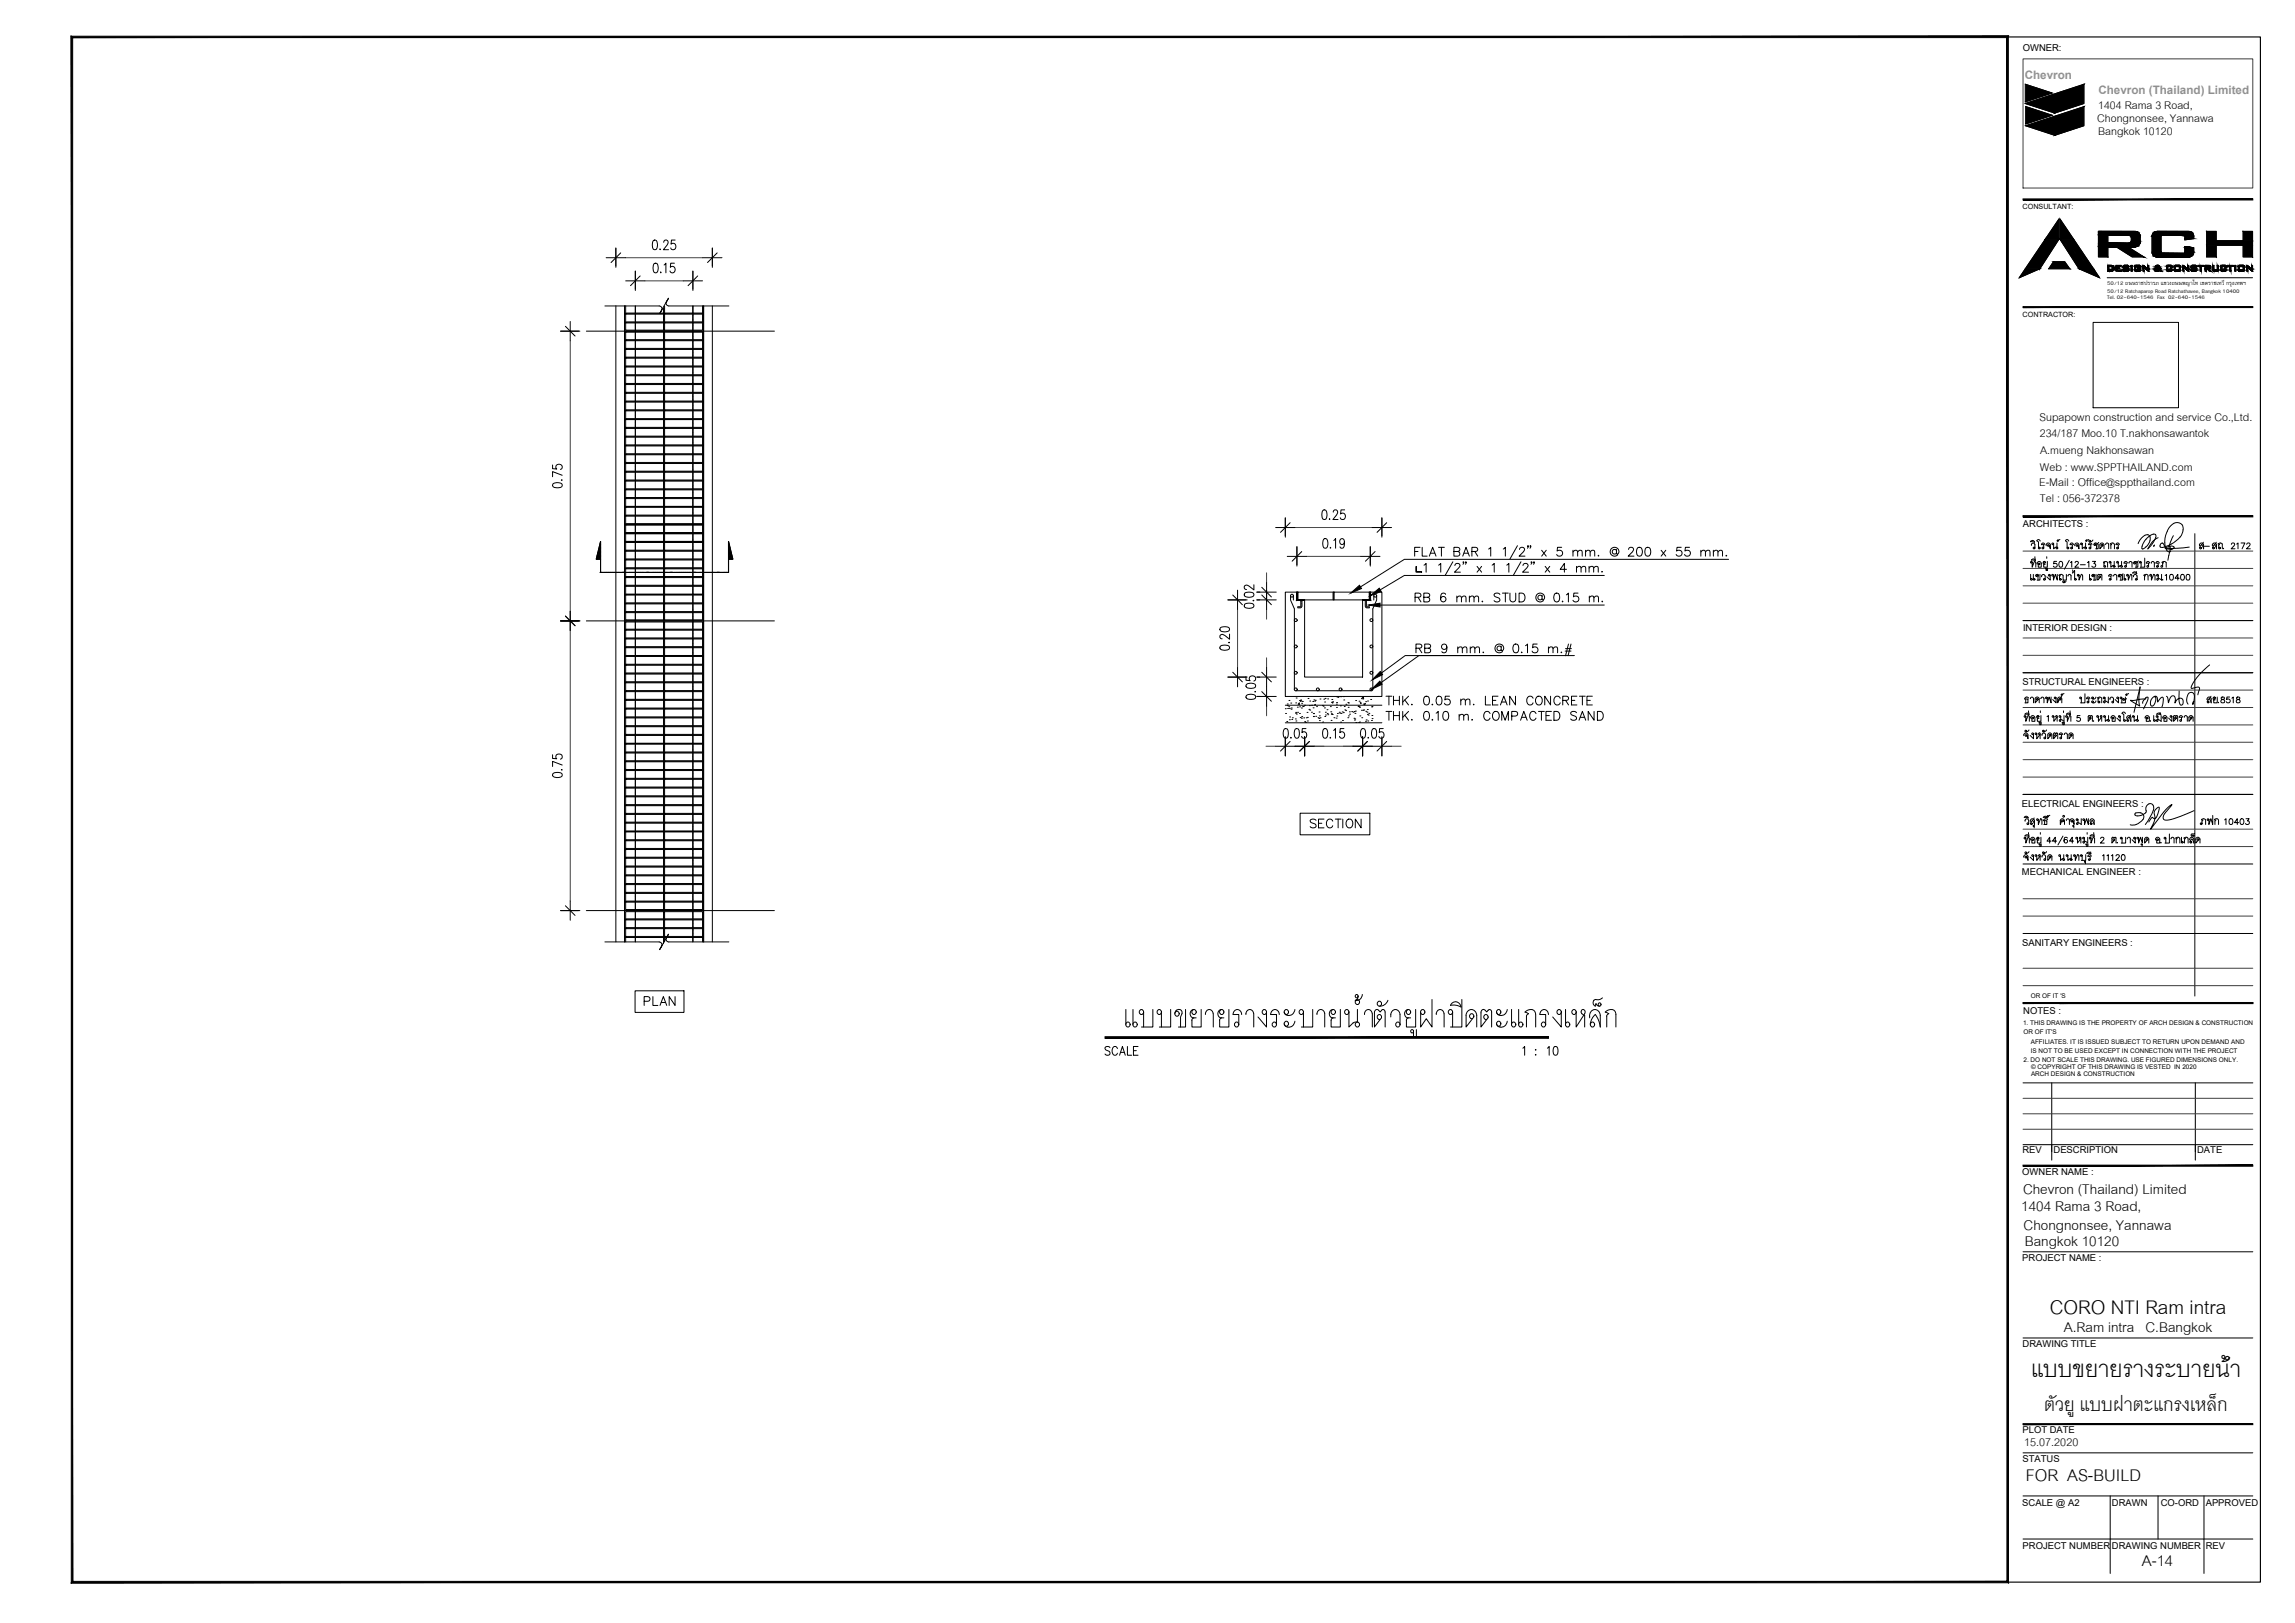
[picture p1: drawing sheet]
<svg xmlns="http://www.w3.org/2000/svg" width="594mm" height="420mm" viewBox="0 0 594 420" stroke-linecap="round" stroke-linejoin="round" font-family="sans-serif">
<defs><g id="words">
<text font-size="8.5" x="525.7" y="356.6">แบบขยายรางระบายน้ำ</text>
<text font-size="7.5" x="530.6" y="340">CORO NTI Ram intra</text>
<text font-size="6.8" x="529.1" y="365.3">ตัวยู แบบฝาตะแกรงเหล็ก</text>
<text font-size="6.4" x="524.4" y="383.5">FOR AS-BUILD</text>
<text font-size="5.9" x="554.4" y="405.4">A-14</text>
<g font-size="5.7">
<text x="357.7" y="183.4">THK. 0.05 m. LEAN CONCRETE</text>
<text x="285" y="274.1">SCALE</text>
</g>
<g font-size="5.3">
<text x="365.5" y="156.6">RB 6 mm. STUD @ 0.15 m.</text>
<text x="357.7" y="187.3">THK. 0.10 m. COMPACTED SAND</text>
<text x="338.3" y="215.2">SECTION</text>
<text x="165.8" y="261.1">PLAN</text>
<text x="523.7" y="309.1">Chevron (Thailand) Limited</text>
<text x="523.2" y="313.5">1404 Rama 3 Road,</text>
<text x="523.8" y="318.3">Chongnonsee, Yannawa</text>
<text x="524.1" y="322.6">Bangkok 10120</text>
<text x="534.2" y="344.9">A.Ram intra C.Bangkok</text>
</g>
<text font-size="4.3" x="524" y="374.2">15.07.2020</text>
<g font-size="4.2">
<text x="543.1" y="28.1">1404 Rama 3 Road,</text>
<text x="542.9" y="31.6">Chongnonsee, Yannawa</text>
<text x="543.1" y="35">Bangkok 10120</text>
<text x="528" y="109.1">Supapown construction and service Co.,Ltd.</text>
<text x="528" y="113.2">234/187 Moo.10 T.nakhonsawantok</text>
<text x="528.1" y="117.6">A.mueng Nakhonsawan</text>
<text x="527.8" y="125.7">E-Mail : Office@sppthailand.com</text>
<text x="528.1" y="121.9">Web : www.SPPTHAILAND.com</text>
<text x="528" y="130">Tel : 056-372378</text>
</g>
<g font-size="3" fill="#8e9291">
<text x="524.1" y="20.4">Chevron</text>
<text x="543.2" y="24.3">Chevron (Thailand) Limited</text>
</g>
<g font-size="2.4">
<text x="523.6" y="13.3">OWNER:</text>
<text x="523.7" y="136.4">ARCHITECTS :</text>
<text x="523.7" y="163.4">INTERIOR DESIGN :</text>
<text x="523.5" y="177.2">STRUCTURAL ENGINEERS :</text>
<text x="523.4" y="209">ELECTRICAL ENGINEERS :</text>
<text x="523.4" y="226.6">MECHANICAL ENGINEER :</text>
<text x="523.5" y="244.8">SANITARY ENGINEERS :</text>
<text x="523.7" y="262.4">NOTES :</text>
<text x="523.5" y="298.5">REV</text>
<text x="531.6" y="298.5">DESCRIPTION</text>
<text x="568.7" y="298.5">DATE</text>
<text x="523.5" y="304.1">OWNER NAME :</text>
<text x="523.5" y="326.4">PROJECT NAME :</text>
<text x="523.6" y="348.7">DRAWING TITLE</text>
<text x="523.5" y="371">PLOT DATE</text>
<text x="523.5" y="378.4">STATUS</text>
<text x="523.5" y="389.8">SCALE @ A2</text>
<text x="546.7" y="389.8">DRAWN</text>
<text x="559.3" y="389.8">CO-ORD</text>
<text x="571" y="389.8">APPROVED</text>
<text x="523.6" y="400.9">PROJECT NUMBER</text>
<text x="546.7" y="400.9">DRAWING NUMBER</text>
<text x="571" y="400.9">REV</text>
</g>
<g font-size="2">
<text x="545.5" y="75.8">50/12 Ratchaparop Road Ratchathavee, Bangkok 10400</text>
<text x="545.5" y="77.5">Tel. 02-640-1546 Fax 02-640-1546</text>
<text x="545.5" y="73.9">50/12 ถนนราชปรารภ แขวงถนนพญาไท เขตราชเทวี กรุงเทพฯ</text>
</g>
<g font-size="1.9">
<text x="523.6" y="54.1">CONSULTANT:</text>
<text x="523.6" y="82">CONTRACTOR:</text>
</g>
<g font-size="1.7">
<text x="525.7" y="258.4">OR OF IT 'S</text>
<text x="523.7" y="265.4">1. THIS DRAWING IS THE PROPERTY OF ARCH DESIGN &amp; CONSTRUCTION</text>
<text x="523.8" y="267.8">OR OF IT'S</text>
<text x="523.8" y="275">2. DO NOT SCALE THIS DRAWING. USE FIGURED DIMENSIONS ONLY.</text>
<text x="525.7" y="270.2">AFFILIATES. IT IS ISSUED SUBJECT TO RETURN UPON DEMAND AND</text>
<text x="525.7" y="272.6">IS NOT TO BE USED EXCEPT IN CONNECTION WITH THE PROJECT</text>
<text x="525.8" y="276.8">© COPYRIGHT OF THIS DRAWING IS VESTED IN 2020</text>
<text x="525.8" y="278.6">ARCH DESIGN &amp; CONSTRUCTION</text>
</g>
</g></defs>
<!-- layer: HATCH -->
<g fill="none" stroke="#000" stroke-width=".26">
<path d="M333 183.5h.1M333 184.7h.1M333.3 186.8h.1M333.5 182.7h.1M333.5 182.2h.1M333.6 183.4h.1M333.9 182.9h.1M333.9 181.3h.1M334 183.4h.1M334 186.3h.1M334.1 185.6h.1M334.4 182h.1"/>
<path d="M334.5 183.6h.1M334.5 183.3h.1M334.6 186.2h.1M334.8 185.8h.1M335.6 186.1h.1M335.6 184.6h.1M335.7 182h.1M335.7 184.4h.1M335.7 186.6h.1M335.8 180.7h.1M335.8 184.8h.1M336.1 183.1h.1"/>
<path d="M336.1 184.4h.1M336.3 182l.1 .4M336.4 182l-.3 .3h.3M336.4 181.3l.3 .2 .2-.3-.4 .2M336.6 184.7h.1M336.7 183h.1M336.8 185.8h.1M337 181.5h.1M337.1 183.3h.1M337.1 185.9h.1M337.2 182.1h.1M337.2 185.5h.1"/>
<path d="M337.4 181.6h.1M337.5 182.9h.1M337.6 182.9h.1M337.7 185.8h.1M337.9 182.6h.1M338 186.8h.1M338.2 187h.1M338.4 185.8h.1M338.6 184.4h.1M338.7 186.6h.1M338.7 185.7h.1M338.9 180.8h.1"/>
<path d="M339.1 183.6h.1M339.2 182.7h.1M339.3 181.5h.1M339.3 183.8h.1M339.7 184.4h.1M339.8 182.6h.1M340.1 181.6h.1M340.2 183.2h.1M340.2 185.5h.1M340.2 184.7h.1M340.3 184.7h.1M340.4 181.2h.1"/>
<path d="M340.4 182.4l.1 .2M340.5 182.3l-.2 .3M340.6 181.5h.1M340.7 181.3h.1M340.8 185.4h.1M341.1 182.9h.1M341.4 185.8h.1M341.6 186h.1M341.7 184.3h.1M341.8 185.3h.1M341.8 186.5h.1M341.9 181h.1"/>
<path d="M342 185.8h.1M342.6 182.6h.1M342.7 186.9h.1M342.8 182.8h.1M342.9 181h.1M343.1 183.3h.1M343.1 181.7h.1M343.2 185.5h.1M343.3 180.8h.1M343.3 184.4h.1M343.4 185.1h.1M343.8 183.7h.1"/>
<path d="M343.8 184.7h.1M343.9 180.9h.1M344 185h.1M344.6 182.9h.1M344.7 181.8l.3 .2 .1-.3-.4 .1M344.7 184.3h.1M344.8 186.5h.1M344.9 184.9h.1M344.9 184.8h.1M345 181.1h.1M345.1 185h.1M345.6 185.8h.1"/>
<path d="M346.1 185.9h.1M346.2 182.3h.1M346.2 183.1h.1M346.2 181.9h.1M346.3 180.4h.1M346.3 185.4h.1M346.4 184.7h.1M346.6 180.5h.1M346.9 184.4h.1M347.1 184.6h.1M347.2 182.7h.1M347.3 186.9h.1"/>
<path d="M347.3 180.4h.1M347.4 184.7h.1M347.7 184.3h.1M347.8 186.5h.1M348 184.5h.1M348 180.3h.1M348.1 181.2h.1M348.2 182.9h.1M348.4 183.8h.1M348.6 184h.1M348.7 182.3h.1M349.2 181.9h.1"/>
<path d="M349.2 185.8h.1M349.2 183.1h.1M349.3 182h.1M349.3 185.3h.1M349.6 184.3h.1M349.6 184.9h.1M350.2 184.2h.1M350.5 184.4h.1M350.7 185.9h.1M350.8 184.2h.1M350.9 186.4h.1M351 186.1h.1"/>
<path d="M351 184.7h.1M351.1 184.1h.1M351.2 181.4h.1M351.2 187h.1M351.8 182.9h.1M351.8 182.8h.1M352 187h.1M352.1 181.5h.1M352.1 183h.1M352.2 186.9h.1M352.2 183.1h.1M352.3 185.3h.1"/>
<path d="M352.3 181.8h.1M352.4 182.1h.1M352.7 183.9h.1M352.8 185.8h.1M353 180.9l-.5-.1 .4-.4 .1 .5M353 182.3l.3 .2 .1-.4-.4 .2M353.1 183.9h.1M353.3 183.8h.1M353.7 186.7h.1M353.8 181.7h.1M353.8 184.1h.1M353.9 186.4h.1"/>
<path d="M354.1 184.4h.1M354.2 183.7h.1M354.2 184.9h.1M354.3 181.5h.1M354.3 186.6h.1M354.4 185.1h.1M354.6 184.7h.1M355.1 181.1h.1M355.3 186.5h.1M355.3 183h.1M355.4 185.2h.1M355.4 182.9h.1"/>
<path d="M355.4 186h.1"/>
</g>
<!-- layer: 0 -->
<g fill="none" stroke="#000" stroke-width=".26">
<path d="M159.4 64.2v4.7M164.5 70.2v4.6M164.5 79.2v164.6M169.1 62.3l.5-.2a1.63 1.63 0 0 1 0 2.5h-.2a1.43 1.43 0 0 1-.5-2zM169.3 68.2l.5-.1a1.63 1.63 0 0 1 0 2.5h-.2a1.48 1.48 0 0 1-.5-2zM170.9 64.4v.2l.1-.1M171 70.4v.2l.1-.1M171.8 62.7l.4-.6h.4l.3 .5-.2 .9-1 1.1h1.4M171.9 68.6l.5-.5v2.5M174.6 68.1h-1l-.1 1.1a.77 .77 0 0 1 1.1 .1 .77 .77 0 0 1 0 1 .77 .77 0 0 1-1.1 .1l-.1-.3M174.8 62.1h-1l-.1 1.1a.77 .77 0 0 1 1.1 .1 .77 .77 0 0 1 0 1 .77 .77 0 0 1-1.1 .1l-.1-.2M179.4 70.2v4.6"/>
<path d="M179.4 79.2v164.6M184.4 64.2v4.7M145.1 85.7h4.7M151.8 85.7h48.7M143 120.4v.9l1.1 .1a.77 .77 0 0 1 .1-1 .77 .77 0 0 1 1 0 .77 .77 0 0 1 .1 1l-.2 .1M143.2 125.2a1.82 1.82 0 0 1 2.3 .3v.2a1.43 1.43 0 0 1-2 .5l-.5-.5zM145.4 124.2l.1 .1h-.2M145.5 123l-2.5-.9v1.3M332.7 134.1v4.6M342.4 132.1l.5-.1a1.63 1.63 0 0 1 0 2.5h-.2a1.43 1.43 0 0 1-.4-2zM342.7 139.6l.5-.2a1.63 1.63 0 0 1 0 2.5h-.2a1.43 1.43 0 0 1-.5-2zM344.2 134.3v.2l.1-.1"/>
<path d="M345.1 132.6l.4-.6h.4l.4 .5-.3 .8-1 1.2h1.4M345.3 139.9l.4-.5v2.5M348.1 132h-1l-.1 1.1a.77 .77 0 0 1 1.1 0 .77 .77 0 0 1 0 1.1 .77 .77 0 0 1-1.1 .1l-.1-.3M357.7 134.1v4.6M317.9 155.3h4.6M322.2 156.4l.9-.3a1.08 1.08 0 0 1 1.5 .8 1.63 1.63 0 0 1-2.5 0zM322.2 153.6l.9-.3a1.08 1.08 0 0 1 1.5 .8 1.63 1.63 0 0 1-2.5 0zM324.5 155.4v.2l-.2-.1M324.6 151.4v1.3l-1.2-.9-.8-.3-.4 .2-.1 .5 .6 .4M325.3 155.3h.8M325.3 153.3h.8M335.7 141.5v4.7"/>
<path d="M344.4 141.7v.2l.1-.1M348 140.3a.62 .62 0 0 1-.3 .6 .62 .62 0 0 1-.6 0 .7 .7 0 0 1-.2-1.1 .7 .7 0 0 1 1 0l.1 .5a1.16 1.16 0 0 1-.7 1.6l-.4-.3M354.7 141.5v4.7M145.1 160.7h4.7M151.8 160.7h48.7M315.9 167.3l1-.3a1.16 1.16 0 0 1 1.4 .6v.2a1.63 1.63 0 0 1-2.5 0zM315.9 162.5l1-.3a1.16 1.16 0 0 1 1.4 .6v.2a1.63 1.63 0 0 1-2.5 0zM317.9 175.3h4.6M318.1 166.2l.2 .1h-.3M318.3 164.1v1.4l-1.2-1-.9-.3-.4 .4v.4l.6 .4M322.5 175.2v.9l1.1 .1a.77 .77 0 0 1 .1-1 .77 .77 0 0 1 1 0 .77 .77 0 0 1 .1 1l-.2 .1M322.7 177.2a1.82 1.82 0 0 1 2.3 .2v.2a1.43 1.43 0 0 1-2 .5l-.5-.5z"/>
<path d="M324.9 179l.1 .1h-.2M325.3 175.3h.8M143 195.4v.9l1.1 .1a.76 .76 0 0 1 .1-1 .76 .76 0 0 1 1 0 .76 .76 0 0 1 .1 1l-.2 .1M145.4 199.2v.2l-.1-.1M145.5 198.1l-2.5-1v1.3M322.7 180a1.82 1.82 0 0 1 2.3 .3v.2a1.43 1.43 0 0 1-2 .5l-.5-.5zM325.3 180.3h.8M332.5 188.7l.4-.1a1.43 1.43 0 0 1 .5 2l-.2 .4-.5 .1a1.85 1.85 0 0 1-.2-2.4zM332.7 187.1h25M332.7 182.6h25M332.7 191v4.7M334.2 190.9v.2l.1-.1"/>
<path d="M335.3 188.7l.5-.1a1.43 1.43 0 0 1 .5 2l-.2 .4-.5 .1a1.85 1.85 0 0 1-.3-2.4zM337.7 191v4.7M338.1 188.6h-1l-.1 1.1a.77 .77 0 0 1 1.1 .1 .77 .77 0 0 1 0 1 .77 .77 0 0 1-1.1 .1l-.1-.3M342.6 188.7l.5-.1a1.63 1.63 0 0 1 0 2.5h-.2a1.48 1.48 0 0 1-.5-2zM344.4 190.9v.2l.1-.1M345.2 189.1l.5-.5v2.5M347.9 188.6h-1l-.1 1.1a.77 .77 0 0 1 1.1 .1 .77 .77 0 0 1 0 1 .77 .77 0 0 1-1.1 .1l-.1-.3M352.5 188.7l.4-.1a1.43 1.43 0 0 1 .5 2l-.2 .4-.5 .1a1.85 1.85 0 0 1-.2-2.4zM352.7 191v4.7M354.2 190.9v.2l.1-.1M355.3 188.7l.5-.1a1.43 1.43 0 0 1 .5 2l-.2 .4-.5 .1a1.85 1.85 0 0 1-.3-2.4zM357.7 191v4.7"/>
<path d="M358.1 188.6h-1l-.1 1.1a.77 .77 0 0 1 1.1 .1 .77 .77 0 0 1 0 1 .77 .77 0 0 1-1.1 .1l-.1-.3M143.2 200.2l.9-.2a1.04 1.04 0 0 1 1.4 .7 1.63 1.63 0 0 1-2.5 0zM145.1 235.7h4.7M151.8 235.7h48.7"/>
</g>
<g fill="none" stroke="#404040" stroke-width=".26">
<path d="M161.9 66.7h20M167 72.7h9.9M147.6 88.2v70M335.2 136.6h20M320.4 157.8v15M327.9 148.3v2.5M327.9 157.8v2.5M338.2 144h14M147.6 163.2v70M327.9 170.3v2.5M327.7 193.2h2.5M327.9 182.8v2.5"/>
<path d="M340.2 193.2h10M360.2 193.2h2.5"/>
</g>
<!-- layer: Arrow -->
<g fill="none" stroke="#000" stroke-width=".26">
<path d="M156.9 66.7h5M159.4 64.2v5M160.7 65.5l-2.5 2.5M162 72.7h5M164.5 70.2v5M165.7 71.4l-2.5 2.6M176.9 72.7h5M179.4 70.2v5M180.6 71.4l-2.5 2.6M181.9 66.7h5M184.4 64.2v5M185.6 65.5l-2.5 2.5"/>
<path d="M145.1 85.7h5M146.4 84.5l2.5 2.5M147.6 83.2v5M330.2 136.6h5M332.7 134.1v5M334 135.3l-2.5 2.5M355.2 136.6h5M357.7 134.1v5M359 135.3l-2.5 2.5M146.4 159.5l2.5 2.5M147.6 158.2v5M317.9 155.3h4.9"/>
<path d="M319.1 154l2.5 2.5M320.4 152.8v5M325.3 155.3h5.1M325.3 153.3h5.1M326.6 154l2.5 2.5M326.6 152l2.5 2.5M327.9 150.8v7M333.2 144h5M335.7 141.5v5.1M337 142.8l-2.5 2.5M352.2 144h5M354.7 141.5v5.1"/>
<path d="M356 142.8l-2.5 2.5M145.1 160.7h5M317.9 175.3h4.9M319.1 174l2.5 2.5M320.4 172.8v5M325.3 175.3h5.1M326.6 179l2.5 2.5M326.6 174l2.5 2.5M327.9 172.8v10M325.3 180.3h5.1M330.2 193.2h10M332.7 190.7v5"/>
<path d="M334 191.9l-2.5 2.5M337.7 190.7v5M339 191.9l-2.5 2.5M350.2 193.2h10M352.7 190.7v5M354 191.9l-2.5 2.5M357.7 190.7v5M359 191.9l-2.5 2.5M145.1 235.7h5M146.4 234.5l2.5 2.5M147.6 233.2v5"/>
</g>
<!-- layer: Steel -->
<g fill="none" stroke="#000" stroke-width=".26">
<path d="M161.7 79.2v6.5h20.4v-6.5M162 79.2v6.3h19.9v-6.3M172 79.2v6.3h-.2v-5.8M161.7 85.7h20.4v75h-20.4zM162 86h19.9v74.5h-19.9zM162 81h9.8v.3h-9.8zM162 83.3h9.8v.3h-9.8zM162 99.3h9.8v.2h-9.8zM162 97h9.8v.3h-9.8zM162 94.7h9.8v.3h-9.8zM162 92.5h9.8v.2h-9.8zM162 90.2h9.8v.3h-9.8z"/>
<path d="M162 87.9h9.8v.3h-9.8zM171.8 86h.2v74.5h-.2zM172 81h9.9v.3h-9.9zM172 83.3h9.9v.3h-9.9zM172 99.3h9.9v.2h-9.9zM172 97h9.9v.3h-9.9zM172 94.7h9.9v.3h-9.9zM172 92.5h9.9v.2h-9.9zM172 90.2h9.9v.3h-9.9zM172 87.9h9.9v.3h-9.9zM162 119.7h9.8v.3h-9.8zM162 117.5h9.8v.2h-9.8z"/>
<path d="M162 115.2h9.8v.2h-9.8zM162 112.9h9.8v.3h-9.8zM162 110.6h9.8v.3h-9.8zM162 108.4h9.8v.2h-9.8zM162 106.1h9.8v.3h-9.8zM162 103.8h9.8v.3h-9.8zM162 101.6h9.8v.2h-9.8zM172 119.7h9.9v.3h-9.9zM172 117.5h9.9v.2h-9.9zM172 115.2h9.9v.2h-9.9zM172 112.9h9.9v.3h-9.9zM172 110.6h9.9v.3h-9.9z"/>
<path d="M172 108.4h9.9v.2h-9.9zM172 106.1h9.9v.3h-9.9zM172 103.8h9.9v.3h-9.9zM172 101.6h9.9v.2h-9.9zM162 137.9h9.8v.3h-9.8zM162 135.6h9.8v.3h-9.8zM162 133.3h9.8v.3h-9.8zM162 131.1h9.8v.2h-9.8zM162 128.8h9.8v.3h-9.8zM162 126.5h9.8v.3h-9.8zM162 124.3h9.8v.2h-9.8zM162 122h9.8v.3h-9.8z"/>
<path d="M172 137.9h9.9v.3h-9.9zM172 135.6h9.9v.3h-9.9zM172 133.3h9.9v.3h-9.9zM172 131.1h9.9v.2h-9.9zM172 128.8h9.9v.3h-9.9zM172 126.5h9.9v.3h-9.9zM172 124.3h9.9v.2h-9.9zM172 122h9.9v.3h-9.9zM162 158.3h9.8v.3h-9.8zM162 156.1h9.8v.2h-9.8zM162 153.8h9.8v.3h-9.8zM162 151.5h9.8v.3h-9.8z"/>
<path d="M162 149.2h9.8v.3h-9.8zM162 147h9.8v.3h-9.8zM162 144.7h9.8v.3h-9.8zM162 142.4h9.8v.3h-9.8zM162 140.2h9.8v.2h-9.8zM172 158.3h9.9v.3h-9.9zM172 156.1h9.9v.2h-9.9zM172 153.8h9.9v.3h-9.9zM172 151.5h9.9v.3h-9.9zM172 149.2h9.9v.3h-9.9zM172 147h9.9v.3h-9.9zM172 144.7h9.9v.3h-9.9z"/>
<path d="M172 142.4h9.9v.3h-9.9zM172 140.2h9.9v.2h-9.9zM334.1 154.2v1.1l1 2.3v20.9M334.8 154.2v1.1M335.7 153.3h19v2h-19zM335.7 153.3h.3v2h-.3zM335.9 157.1v.2M335.9 157.4h.2M336 157.1h.1M336.2 157.4h.4M336.2 157.1h.2M336.6 157.1h-.1"/>
<path d="M336.7 156.9v.1M336.7 155.4v.2M336.7 155.7v.1M336.7 155.9v.2M336.7 156.1v.2M336.7 156.4v.1M336.7 156.6v.2M336.8 157.3l-.2 .1M336.9 155.3h-.2M336.9 155.3l.1 .1M336.9 157.1v.1M337 156.9v.2"/>
<path d="M337 155.4v.5M337 155.9v.2M337 156.2v.4M337 156.7v.1M345.1 153.3h.2v2h-.2zM353.4 156.9v.2M353.4 155.4v.5M353.4 155.9v.2M353.4 156.2v.4M353.4 156.7v.1M353.5 157.1l.1 .1M353.5 155.3l-.1 .1"/>
<path d="M353.6 155.3h.1M353.6 157.3l.2 .1M353.7 156.9v.1M353.7 155.4v.2M353.7 155.7v.1M353.7 155.9v.2M353.7 156.1v.2M353.7 156.4v.1M353.7 156.6v.2M353.8 157.1h.2M353.9 157.4h.1M354 157.1h.2"/>
<path d="M354.1 157.4h.2M354.3 157.1h.1M354.3 157.4h.2M354.4 153.3h.3v2h-.3zM354.5 157.1v.2M355.6 154.2v1.1M356.4 154.2v1.1l-1 2.3v20.9M161.7 160.7h20.4v75h-20.4zM162 162.9h9.8v.3h-9.8zM162 165.1h9.8v.3h-9.8zM162 167.4h9.8v.3h-9.8zM162 169.7h9.8v.2h-9.8z"/>
<path d="M162 172h9.8v.2h-9.8zM162 174.2h9.8v.3h-9.8zM162 176.5h9.8v.3h-9.8zM162 178.8h9.8v.2h-9.8zM162 161h19.9v74.5h-19.9zM171.8 161h.2v74.5h-.2zM172 162.9h9.9v.3h-9.9zM172 165.1h9.9v.3h-9.9zM172 167.4h9.9v.3h-9.9zM172 169.7h9.9v.2h-9.9zM172 172h9.9v.2h-9.9zM172 174.2h9.9v.3h-9.9z"/>
<path d="M172 176.5h9.9v.3h-9.9zM172 178.8h9.9v.2h-9.9zM335.4 178.8h19.6M162 181h9.8v.3h-9.8zM162 183.3h9.8v.3h-9.8zM162 185.6h9.8v.3h-9.8zM162 187.9h9.8v.2h-9.8zM162 190.1h9.8v.3h-9.8zM162 192.4h9.8v.3h-9.8zM162 194.7h9.8v.2h-9.8zM162 196.9h9.8v.3h-9.8zM162 199.2h9.8v.3h-9.8z"/>
<path d="M172 181h9.9v.3h-9.9zM172 183.3h9.9v.3h-9.9zM172 185.6h9.9v.3h-9.9zM172 187.9h9.9v.2h-9.9zM172 190.1h9.9v.3h-9.9zM172 192.4h9.9v.3h-9.9zM172 194.7h9.9v.2h-9.9zM172 196.9h9.9v.3h-9.9zM172 199.2h9.9v.3h-9.9zM162 201.5h9.8v.3h-9.8zM162 203.8h9.8v.2h-9.8zM162 206h9.8v.3h-9.8z"/>
<path d="M162 208.3h9.8v.3h-9.8zM162 210.6h9.8v.2h-9.8zM162 212.8h9.8v.3h-9.8zM162 215.1h9.8v.3h-9.8zM162 217.4h9.8v.3h-9.8zM162 219.6h9.8v.3h-9.8zM172 201.5h9.9v.3h-9.9zM172 203.8h9.9v.2h-9.9zM172 206h9.9v.3h-9.9zM172 208.3h9.9v.3h-9.9zM172 210.6h9.9v.2h-9.9zM172 212.8h9.9v.3h-9.9z"/>
<path d="M172 215.1h9.9v.3h-9.9zM172 217.4h9.9v.3h-9.9zM172 219.6h9.9v.3h-9.9zM162 237.9h9.8v.2h-9.8zM162 221.9h9.8v.3h-9.8zM162 224.2h9.8v.3h-9.8zM162 226.5h9.8v.2h-9.8zM162 228.7h9.8v.3h-9.8zM162 231h9.8v.3h-9.8zM162 233.3h9.8v.3h-9.8zM172 237.9h9.9v.2h-9.9zM172 221.9h9.9v.3h-9.9z"/>
<path d="M172 224.2h9.9v.3h-9.9zM172 226.5h9.9v.2h-9.9zM172 228.7h9.9v.3h-9.9zM172 231h9.9v.3h-9.9zM172 233.3h9.9v.3h-9.9zM161.7 243.8v-8.1h20.4v8.1M162 242.4h9.8v.3h-9.8zM162 240.1h9.8v.3h-9.8zM162 243.8v-7.8h19.9v7.8M172 240.1h9.9v.3h-9.9zM172 242.4h9.9v.3h-9.9zM172 243.8v-7.8h-.2v8.3"/>
<circle cx="334.4" cy="154.2" r=".37"/>
<circle cx="356" cy="154.2" r=".37"/>
<circle cx="335.4" cy="174.2" r=".37"/>
<circle cx="335.4" cy="160.5" r=".37"/>
<circle cx="335.4" cy="167.4" r=".37"/>
<circle cx="335.4" cy="178.5" r=".37"/>
<circle cx="341.1" cy="178.5" r=".37"/>
<circle cx="347" cy="178.5" r=".37"/>
<circle cx="355" cy="178.5" r=".37"/>
<circle cx="355" cy="160.5" r=".37"/>
<circle cx="355" cy="167.4" r=".37"/>
<circle cx="355" cy="174.2" r=".37"/>
</g>
<!-- layer: BEAM -->
<path d="M159.4 79.2v164.6M161.7 79.2v164.6M182.1 79.2v164.6M184.4 79.2v164.6" fill="none" stroke="#000" stroke-width=".26"/>
<!-- layer: text -->
<g fill="none" stroke="#000" stroke-width=".26">
<path d="M366.2 142.8h.9M366.5 146.6l.1 1.4 1.4 .1h-1.5zM367.6 141.7h-1.4v2.3M368.1 141.7v2.3h1.3M368.6 146.3l.6-.4v2.2M370 144l.9-2.3 .8 2.3M370.3 143.2h1.1M372.4 141.7h1.5M372.4 146.3l.5-.4v2.2M373.1 141.7v2.3M376.1 145.4l-2 3.5M376.4 142.8l1.3-.1 .2-.4-.1-.4-.5-.2h-.9v2.3h.9a.6 .6 0 0 0 .6-.4 .6 .6 0 0 0-.2-.7l-.4-.1"/>
<path d="M376.6 146.4l.5-.5 .7 .2a.7 .7 0 0 1-.2 .9l-1.1 1.1h1.5M378.6 144l.9-2.3 .9 2.3M378.9 145.5h-.2h.2l-.2 .6M379 143.2h1M379.5 145.5h-.2h.2l-.2 .6M381 142.8l1.3-.1 .2-.4-.1-.4-.4-.2h-1v2.3M381.8 142.8l.7 1.2M382.3 146.6l1.2 1.5M383.5 146.6l-1.2 1.5M385.3 142.1l.6-.4v2.3M386.2 146.3l.6-.4v2.2M389.1 142.1l.6-.4v2.3"/>
<path d="M390 146.3l.6-.4v2.2M392.8 141.3l-1.9 3.4M393.3 142.2l.5-.5 .6 .1 .2 .3-.3 .8-1.1 1.1h1.6M393.7 145.4l-1.9 3.5M394.2 146.4l.1-.3 .4-.2 .6 .1 .3 .3-.4 .7-1.1 1.1h1.6M395.6 141.4h-.2h.2l-.2 .5M396.3 141.4h-.3h.3l-.3 .5M396.5 145.5h-.2h.2l-.2 .6M397.2 145.5h-.2h.2l-.2 .6M399.1 142.5l1.2 1.5M400 146.6l1.2 1.5M400.3 142.5l-1.2 1.5"/>
<path d="M401.2 146.6l-1.2 1.5M404.3 141.7h-1.1l-.1 1a.81 .81 0 0 1 1.2-.1 .81 .81 0 0 1-.2 1.3 .81 .81 0 0 1-1.1-.4M405.5 147.4h-1.6l1.1-1.5v2.2M407.2 142.9l.5-.4 .6 .1 .1 1.4M407.2 142.5v1.5M408.1 147l.5-.4 .6 .1 .1 1.4M408.1 146.6v1.5M408.4 142.9l.5-.4 .6 .1 .1 1.4M409.3 147l.5-.4 .6 .1 .1 1.4M410.4 142.9l.6-.4 .5 .1 .1 1.4M410.4 142.5v1.5M411.3 147l.6-.4 .5 .1 .1 1.4"/>
<path d="M411.3 146.6v1.5M411.6 142.9l.6-.4 .5 .1 .1 1.4M412.5 147l.6-.4 .5 .1 .1 1.4M413.8 143.7l-.1 .2h.2M414.7 147.9v.2l.1-.1M418.4 142.6a.59 .59 0 0 0-.9-.2 .59 .59 0 0 0 0 .9 .59 .59 0 0 0 .9-.2M418.4 142.2l.1 1.2a.91 .91 0 0 0 .5-1 .91 .91 0 0 0-.9-.7 1.15 1.15 0 0 0-1.2 1.5 1.15 1.15 0 0 0 1.9 .4M421.6 142.2l.4-.5h.4l.4 .2a.72 .72 0 0 1-.3 1l-1 1.1h1.5M423.9 141.8a.73 .73 0 0 1 1.1 .3 1.07 1.07 0 0 1 .1 1.3 1.07 1.07 0 0 1-1.2 .5 1.82 1.82 0 0 1 0-2.1zM426.1 141.8a.75 .75 0 0 1 1.1 .3 1.15 1.15 0 0 1-.8 1.9 1.24 1.24 0 0 1-.5-1.9zM430 142.5l1.2 1.5M431.2 142.5l-1.2 1.5"/>
<path d="M435.2 141.7h-1.1l-.1 1a.81 .81 0 0 1 1.2-.1 .81 .81 0 0 1-.1 1.3 .81 .81 0 0 1-1.2-.4M437.4 141.7h-1.1l-.1 1a.8 .8 0 0 1 1.2-.1 .8 .8 0 0 1-.2 1.2 .8 .8 0 0 1-1.1-.3M440.3 142.9l.5-.4 .6 .1 .1 1.4M440.3 142.5v1.5M441.5 142.9l.5-.4 .5 .1 .2 1.4M443.5 142.9l.6-.4 .5 .1 .1 1.4M443.5 142.5v1.5M444.7 142.9l.6-.4 .5 .1 .1 1.4M446.9 143.7l-.1 .2h.2M366.5 167.8l1.3-.1 .3-.5-.6-.5h-1v2.3M367.3 167.8l.8 1.2M368.8 167.8l1.3-.1 .2-.3-.1-.5-.4-.2h-1v2.3h1l.4-.2 .1-.6-.5-.4"/>
<path d="M374.5 167.5a.7 .7 0 0 1-.9 .6 .7 .7 0 0 1-.3-1.1 .7 .7 0 0 1 1.1 0 1.59 1.59 0 0 1-.5 2l-.5-.1-.2-.2M377.4 167.9l.5-.4 .5 .1 .1 1.4M377.4 167.5v1.5M378.5 167.9l.6-.4 .5 .1 .1 1.4M380.6 167.9l.5-.4 .6 .1 .1 1.4M380.6 167.5v1.5M381.8 167.9l.5-.4 .6 .1 .1 1.4M384 168.8l-.1 .1h.2M388.6 167.6a.58 .58 0 0 0-.9-.2 .58 .58 0 0 0 0 .9 .58 .58 0 0 0 .9-.2M388.6 167.3l.1 1.1a.89 .89 0 0 0 .5-1 .89 .89 0 0 0-.9-.7 1.14 1.14 0 0 0-1.3 1.5 1.14 1.14 0 0 0 1.9 .5M392 166.8a.75 .75 0 0 1 1 .4 1.15 1.15 0 0 1-.7 1.8 1.43 1.43 0 0 1-.3-2.2zM393.9 168.8v.2l.1-.1"/>
<path d="M394.9 167.2l.5-.5v2.3M397.9 166.7h-1.1l-.1 1a.8 .8 0 0 1 1.2 0 .8 .8 0 0 1-.1 1.2 .8 .8 0 0 1-1.2-.3M400.8 167.9l.6-.4 .5 .1 .1 1.4M400.8 167.5v1.5M402 167.9l.5-.4 .6 .1 .1 1.4M404.2 168.8l-.1 .1h.2M405.1 168.6h1.6M405.2 167.9h1.6M406 166.7l-.8 3.1M406.7 166.7l-.8 3.1M336.5 210.5h18.1v5.6h-18.1zM164.4 256.5h12.7v5.6h-12.7z"/>
</g>
<!-- layer: DIMS -->
<path d="M156.6 79.2h14l.6 .3 .1 .7M188.7 79.2h-15.6l-.4-.1-.3-.7 .7-1.2-2.4 4 .6-1M156.6 243.8l14 .1 .6 .3 .1 .7M188.7 243.8l-15.6 .1-.4-.2-.3-.6 .7-1.3-2.4 4.1 .6-1.1" fill="none" stroke="#000" stroke-width=".26"/>
<!-- layer: SPEC -->
<path d="M349.6 153.5l2.3-2 .5 .9zM354.3 156.6l2.9-.5v1zM354.7 154.2l2.3-1.9 .5 .8zM355 178.5l2.2-2.2 .6 .8zM357.3 173.8l.6 .8-2.7 1.4z" fill="#000" stroke="#000" stroke-width=".26"/>
<path d="M357.2 156.6h58.1M415.3 149h-51.8l-6.2 3.7M447.5 144.8h-84l-11.3 7.1M398.2 169.7h-34.5l-6.1 4.5M407.5 169.7h-40.2l-9.8 7" fill="none" stroke="#000" stroke-width=".26"/>
<!-- layer: CON -->
<path d="M332.7 153.3h3v2h2v20h15v-20h2v-2h3v27h-25z" fill="none" stroke="#000" stroke-width=".26"/>
<!-- layer: SEC -->
<g fill="none" stroke="#000" stroke-width=".3">
<path d="M154.4 144.7l.1 .1M154.4 144.5l.3 .3M154.4 144.4l.5 .4M154.5 144.2l.6 .6M154.5 144l.8 .8M154.6 143.8l.9 1h-1.2l1.2-4.6v8h.2M154.6 143.7l.9 .8M154.6 143.5l.9 .9M154.7 143.4l.8 .7M154.7 143.2l.8 .7M154.8 143l.7 .7M154.8 142.9l.7 .6"/>
<path d="M154.8 142.7l.7 .6M154.9 142.6l.6 .5M154.9 142.4l.6 .5M155 142.2l.5 .5M155 142l.5 .5M155 141.9l.5 .4M155.1 141.7l.4 .4M155.1 141.6l.4 .3M155.2 141.4l.3 .3M155.2 141.2l.3 .3M155.3 141.1l.2 .2M155.3 140.9l.2 .2"/>
<path d="M155.3 140.7l.2 .2M155.4 140.6l.1 .1M155.4 140.4l.1 .1M155.4 140.3h.1M155.6 148.2h.1M155.7 148.2h.1M155.8 148.2h.4M156.3 148.2h4.5M160.8 148.2h.5M161.3 148.2h.1M161.3 148.2h.5M161.5 148.2h.1"/>
<path d="M161.6 148.2h.1M161.8 148.2h.1M161.8 148.2h.5M162.3 148.2h.4M162.7 148.2h4.1M166.9 148.2h.3M167.2 148.2h.3M167.5 148.2h.1M167.6 148.2h.4M167.7 148.2h.1M167.9 148.2h.1M168.1 148.2h.1"/>
<path d="M168.1 148.2h.6M168.8 148.2h4.5M173.3 148.2h.3M173.6 148.2h.1M173.6 148.2h.5M173.8 148.2h.1M174 148.2h.1M174.1 148.2h.1M174.2 148.2h.1M174.3 148.2h.5M174.8 148.2h4.5M179.4 148.2h.3"/>
<path d="M179.7 148.2h.1M179.7 148.2h.5M179.9 148.2h.1M180 148.2h.1M180.2 148.2h.1M180.2 148.2h.2M180.4 148.2h.3M180.7 148.2h4.5M185.3 148.2h.5M185.8 148.2h.1M185.8 148.2h.5M185.9 148.2h.1"/>
<path d="M186.1 148.2h.1M186.3 148.2h.1M186.3 148.2h.5M188.6 140.3h.1M188.6 140.4v.1M188.7 140.6l-.1 .1M188.7 140.7l-.1 .2M188.8 140.9l-.2 .2M188.8 141.1l-.2 .2M188.8 141.2l-.2 .3M188.9 141.4l-.3 .3M188.9 141.6l-.3 .3"/>
<path d="M189 141.7l-.4 .4M189 141.9l-.4 .4M189 142l-.4 .5M189.1 142.2l-.5 .5M189.1 142.4l-.5 .5M189.2 142.6l-.6 .5M189.2 142.7l-.6 .6M189.2 142.9l-.6 .6M189.3 143l-.7 .7M189.3 143.2l-.7 .7M189.3 143.4l-.7 .7M189.4 143.5l-.8 .9"/>
<path d="M189.4 143.7l-.8 .8M189.5 143.8l-.9 1h1.1l-1.1-4.6v8h-1.8M189.5 144l-.7 .8M189.6 144.2l-.7 .6M189.6 144.4l-.4 .4M189.6 144.5l-.2 .3M189.7 144.7l-.1 .1"/>
</g>
<!-- layer: Steel -->
<g fill="#000" stroke="#000" stroke-width=".26">
<path d="M335.7 155.4h2v-.2zM335.8 155.2h1.9l-2 .2zM335.7 153.3v2.1zM335.7 153.3l.1 1.9z"/>
<path d="M352.7 155.2v.2l1.9-.2zM352.7 155.4l1.9-.2 .2 .2zM354.6 153.3v1.9l.2 .2zM354.6 153.3h.2v2.1z"/>
</g>
<!-- layer: ST-Outline -->
<path d="M286 268.4v.4l114.8-.4zM286 268.8l114.8-.4v.4z" fill="#000" stroke="#000" stroke-width=".26"/>
<!-- layer: ST-Text Head -->
<g fill="none" stroke="#000" stroke-width=".26">
<path d="M351.5 257.9a.98 .98 0 0 1-.7 1.1M352.6 257.4a1.49 1.49 0 0 1-1.8 1.6M359.3 259a2.21 2.21 0 0 1-2.2 1.5M370.7 258.7v7.2l-1.5-2.2-1.5 2.2v-3.9M378.4 258.7v7.2h-2.9M412.6 259l-.2 .5 .3 .8 .3 .2 .1-.7 .4 .5 .6 .2M414.8 258.3l-.6 .4-1.3 .1-.3 .2M291.4 261.3v3.9M293.3 261.3v3.9M296 262v3.9M298.4 261.3v4.6h-2.9M300.6 262v3.9"/>
<path d="M303 261.3v4.6h-2.9M304.1 262.4a.94 .94 0 0 1 .9-1.1 .94 .94 0 0 1 1 1.1l-.4 .9v2.6M306.9 261.3v4.6h-1.9M309.1 263.5l-.4 .2-.2 .4M309.1 261.4a1.1 1.1 0 0 0-1 1 1.1 1.1 0 0 0 .8 1.1h.7M310.9 261.3v4.6h-2.4v-1.8M312 262.6a1.02 1.02 0 0 1 .9-1.2 1.02 1.02 0 0 1 1.1 1l.1 3.5M316.3 263.5l-.4 .2-.2 .4M316.3 261.4a1.1 1.1 0 0 0-1 1 1.1 1.1 0 0 0 .8 1.1h.7M318.1 261.3v4.6h-2.4v-1.8M319.2 262.6a1.13 1.13 0 0 1 1.1-1.3 1.13 1.13 0 0 1 1.1 1.3M319.2 262.6h1.5v2.6"/>
<path d="M322.5 262.6a1.02 1.02 0 0 1 .9-1.2 1.02 1.02 0 0 1 1.1 1v3.5M327.8 262v3.9l-2.2-2.6M328.9 262.6a1.13 1.13 0 0 1 1.1-1.3 1.13 1.13 0 0 1 1.1 1.3M328.9 262.6h1.5v2.6M335.2 261.3a1.43 1.43 0 0 1-1.1 1.5 1.43 1.43 0 0 1-1.7-.8M335.2 264.4a1.43 1.43 0 0 1-1.1 1.5 1.43 1.43 0 0 1-1.7-.9M337.4 262v3.9M339.8 261.3v4.6h-2.9M340.9 262.6a1.02 1.02 0 0 1 .9-1.2 1.02 1.02 0 0 1 1.1 1v3.5M345.1 261.4a1.1 1.1 0 0 0-1 1 1.1 1.1 0 0 0 .8 1.1h.8M347 261.3v4.6h-2.4v-2l.5-.4M349.2 262v3.9l1.1-1.1"/>
<path d="M351.4 264.6l-1.1 .2M351.4 261.3v3.3M353.2 262.6a1.01 1.01 0 0 1 .9-1.2 1.01 1.01 0 0 1 1.1 1v3.5M358.5 262a.52 .52 0 0 0-.3-.6 .52 .52 0 0 0-.6 .2l-.3 .4-.6-.6h-.6a1.41 1.41 0 0 0-.3 1.4v3.1l1.5-2M358.6 262v3.9M360 263.3a1.32 1.32 0 0 1 .3-1.6 1.32 1.32 0 0 1 1.6-.1l.5 1v2.6M364.4 263.5h.8M364.6 263.5l-.4 .2-.2 .4M364.6 261.4a1.1 1.1 0 0 0-1 1 1.1 1.1 0 0 0 .8 1.1M365.9 267v1.5M366.5 261.3v4.6h-2.4v-1.8M366.6 266.5v2h-1.1"/>
<path d="M371.8 262.6a1.02 1.02 0 0 1 .9-1.2 1.02 1.02 0 0 1 1.1 1v3.5M376 262v3.9M378.2 260.7l-1.3-.5-1.4 .1a1.42 1.42 0 0 1 1.5-.9 1.42 1.42 0 0 1 1.2 1.3M381.2 263.7l-1.7 2.2v-3.1a1.38 1.38 0 0 1 1.4-1.5 1.38 1.38 0 0 1 1.4 1.6v3M384.8 263.9l-1.4 2v-3.1a1.22 1.22 0 0 1 .5-1.5l.4 .1 .5 .6 .4-.4a.52 .52 0 0 1 .6-.2 .52 .52 0 0 1 .3 .6v3.9M390.2 261.3a1.43 1.43 0 0 1-1.1 1.5 1.43 1.43 0 0 1-1.7-.8M390.2 264.4a1.43 1.43 0 0 1-1.1 1.5 1.43 1.43 0 0 1-1.7-.9M391.3 261.3v3.9M393.1 261.3v3.9M394.2 271.4l.5-.5v2.3M396.4 261.3l.8 .4 .3 .9M396.4 261.4l-1 .2-.6 .4 .9 .4-.6 .7v2.8"/>
<path d="M397.4 271.8h.2zM397.4 273.1h.2zM397.5 262.6v3.3M398.6 262.6a1.13 1.13 0 0 1 1.1-1.3 1.13 1.13 0 0 1 1.1 1.3M398.6 262.6h1.5v2.6M400.6 271.4l.4-.5v2.3M402.3 271l.5-.1a1.43 1.43 0 0 1 0 2.3h-.2a1.61 1.61 0 0 1-.3-2.2zM404.1 262v3.9l-2.2-2.6M405.2 261.3v3.9M408 262v3.9l2.2-3.5M410.2 262.4a.61 .61 0 0 0 .1-.9 .61 .61 0 0 0-.9 0 .61 .61 0 0 0 .1 .9l.7 .5v3M411.5 263.1a1.4 1.4 0 0 1 1.2-1.7 1.4 1.4 0 0 1 1.5 1.5v3"/>
<path d="M411.5 263.1v.4M411.7 265l.4-1.3 .9-1.1 .8 1.5 .4 1.8M411.7 265v.2M415.9 263.1v2.8M417.2 261.4l-1.1 .2-.6 .4 .9 .4-.5 .7M417.2 261.3l.8 .4 .3 .9M418.3 262.6v3.3"/>
<circle cx="351.1" cy="257.9" r=".4"/>
<circle cx="351.3" cy="259.4" r=".6"/>
<circle cx="357" cy="259.8" r=".6"/>
<circle cx="291.9" cy="265.2" r=".6"/>
<circle cx="293.8" cy="265.2" r=".6"/>
<circle cx="295.4" cy="262" r=".6"/>
<circle cx="300" cy="262" r=".6"/>
<circle cx="304.6" cy="262.4" r=".6"/>
<circle cx="309" cy="262" r=".6"/>
<circle cx="316.2" cy="262" r=".6"/>
<circle cx="320.1" cy="265.2" r=".6"/>
<circle cx="327.2" cy="262" r=".6"/>
<circle cx="329.8" cy="265.2" r=".6"/>
<circle cx="332.9" cy="262" r=".6"/>
<circle cx="332.9" cy="265" r=".6"/>
<circle cx="336.8" cy="262" r=".6"/>
<circle cx="345.1" cy="262" r=".6"/>
<circle cx="348.6" cy="262" r=".6"/>
<circle cx="351.3" cy="265.2" r=".6"/>
<circle cx="357" cy="263.3" r=".6"/>
<circle cx="361.8" cy="265.2" r=".6"/>
<circle cx="364.6" cy="262" r=".6"/>
<circle cx="365.5" cy="267" r=".4"/>
<circle cx="368.2" cy="262" r=".6"/>
<circle cx="375.4" cy="262" r=".6"/>
<circle cx="380.9" cy="263" r=".6"/>
<circle cx="384.6" cy="263.3" r=".6"/>
<circle cx="387.9" cy="262" r=".6"/>
<circle cx="387.9" cy="265" r=".6"/>
<circle cx="391.8" cy="265.2" r=".6"/>
<circle cx="393.6" cy="265.2" r=".6"/>
<circle cx="399.5" cy="265.2" r=".6"/>
<circle cx="403.6" cy="262" r=".6"/>
<circle cx="405.8" cy="265.2" r=".6"/>
<circle cx="407.4" cy="262" r=".6"/>
<circle cx="412.2" cy="265.2" r=".6"/>
<circle cx="414" cy="260" r=".4"/>
</g>
<!-- layer: TM-TTBL-DD-A2L-V|G-TTBL-TEXT -->
<g fill="none" stroke="#000" stroke-width=".26">
<path d="M527.3 140l.4 .3v1.6M533.2 139.7l-.7 .3M534.7 140l.4 .3v1.6M540.1 139.8l-.2 .2M540.6 139.7l-.5 .1M541.8 139.8l-.4 .4-.5 .1M568.1 138.2v119.7M525.6 148.7v1.3M525.8 140h.6l.3 .4-1.1-.2zM525.8 141v.2M525.8 141a.46 .46 0 0 1 .5-.4 .46 .46 0 0 1 .4 .4v.9M526 144.8l.4-.1 .5 .4-1.1-.1z"/>
<path d="M526.3 148.7v1.3M526.7 145.3l.3 .4v1.1M526.7 145.3l-.7 1.5v-1.3M526.7 144.1v.4M526.8 144.6v.3M527 149a.35 .35 0 0 1 .3-.3 .35 .35 0 0 1 .4 .3l-.1 1.2M527.2 140l.5-.3 .4 .4M527.6 146v.8h.8v-1a.55 .55 0 0 0-.7-.4 .55 .55 0 0 0-.4 .6M528.1 148.7v1.5h-.8M528.5 149.1v.2M528.5 149.1a.46 .46 0 0 1 .4-.4 .46 .46 0 0 1 .5 .4M529.2 145.4l-.3 .1v.3l.6 .2"/>
<path d="M529.3 141a.42 .42 0 0 0-.4-.4 .42 .42 0 0 0-.4 .4h.5v.9M529.4 149.1v.9M529.8 147.2v.5M529.8 144.1v.4M530 145.3v1.5h-1v-.5l.2-.2M530 147v.7h-.4M530.5 141.2l.2 .9v-1a.55 .55 0 0 0-.6-.5 .55 .55 0 0 0-.4 .7M530.7 148.9v1.3l-.9-.9M531.6 140.8v1.3l.4-.4 .5-.1M532.4 145.3h-.7l-.1 .7a.53 .53 0 0 1 .8 0 .53 .53 0 0 1-.1 .8 .53 .53 0 0 1-.8-.2M532.5 140.6v1M532.5 148.7v1.5l-.5-1.5-.4 1.5v-1.3"/>
<path d="M533 148.9l.3 .2-.2 .2M533.1 149.2v.8M533.2 145.4l.2-.1a.78 .78 0 0 1 .5 .8 .78 .78 0 0 1-.5 .7h-.2l-.3-.6zM533.5 148.7l-.5 .2M534.7 140l.4-.3 .4 .4M534.8 150.4l-.2 .3-.4 .1M534.9 148.7v1.5h-.9v-1.2l-.5-.3M535.3 149.1l.2-.4 .5 .2 .1 1.3M535.7 145.1l-1.3 2.2M535.8 141a.43 .43 0 0 1 .5-.4 .43 .43 0 0 1 .4 .4M535.9 141h.5v.9M536 145.6l.3-.3v1.5"/>
<path d="M536.5 147.6v.7l.5-.6v2.3M537.2 145.7l.1-.3 .4-.1 .3 .5-.9 1h1M537.9 141.2l.3 .9v-1a.55 .55 0 0 0-.7-.5 .55 .55 0 0 0-.4 .7M538.2 148.9v1.3l.5-1.5 .4 .3M538.5 146.2h1.3M539 140.8v1.3l.4-.4 .5-.1M539.1 149v1.2M539.9 140.6v1M540.4 145.6l.3-.3v1.5M540.9 148.7v1.3M541.5 141a.42 .42 0 0 0-.4-.4 .42 .42 0 0 0-.4 .4h.5v.9M541.5 149a.35 .35 0 0 1 .4-.3 .35 .35 0 0 1 .3 .3l-.1 1.2"/>
<path d="M541.6 145.3h.8l-.4 .6a.5 .5 0 0 1 .4 .8 .5 .5 0 0 1-.9-.1M542.1 141l.1-.3 .3-.1 .6 .3v1.2h-.6M542.6 148.7v1.5h-.7M543.3 140.4l-.6 .6v1.1M543.4 148.8h-.3l-.1 1.4 .6-.7M543.4 148.8l.2 .1 .3-.2 .1 .1 .1 1.4M543.6 141.1a.54 .54 0 0 1 .5-.5 .54 .54 0 0 1 .5 .5v1M543.6 141.1v1l.6-.7M544.8 145.7l-.2 .2v.7M544.8 145.7l-.3-.1 .5-.2 .6 .2v1.2M545.1 140.9v.1M545.1 140.9l.2-.3 .5 .1v1.4"/>
<path d="M546.3 140.8l.6-.2 .4 .4M546.3 140.8l.3 .2M546.6 140.9l-.2 .2v1M546.7 149.1a.42 .42 0 0 0-.4-.4 .42 .42 0 0 0-.4 .4h.5v.9M547.2 149.1l.1-.4 .5 .2 .1 1.3M547.3 145.3v1.1l-.5 .1-.4 .3v-1.3M547.3 141v1.1M548.3 145.5v1.3l.5-.3M548.6 141a.42 .42 0 0 0-.4-.4 .42 .42 0 0 0-.4 .4h.5v.9M549.1 148.8l-.5-.1-.3 .4M549.1 148.8l.3 .2v1.2h-.6M549.2 145.3v1.1l-.5 .1"/>
<path d="M549.6 148.5l-.6 .6v1.1M549.9 148.7v1.3M550.7 145.8a.42 .42 0 0 0-.4-.4 .42 .42 0 0 0-.5 .4h.6v.8M550.9 148.9v1.3l.6-1.5 .3 .2 .1 1.3M551.1 145.7v.1M551.1 145.7l.4-.3 .4 .3M551.9 145.7v1.1M552.2 148.2l.4-.2 .5 .5-1-.2zM552.3 149.1v.2M552.3 149.1a.46 .46 0 0 1 .4-.4 .46 .46 0 0 1 .5 .4M552.3 145.8l.1-.3 .3-.1 .7 .3v1.1h-.6M553.1 148v.3"/>
<path d="M553.2 149.1v.9M553.5 145.2l-.5 .6v1M554.2 145.5v1.3M555 148.9l.3 .2-.2 .2M555.1 149.2v1M555.2 144.5v2.3h-1.2M555.6 148.7l-.6 .2M555.6 148.7l.4 .3v1.2M556.4 145.8a.42 .42 0 0 0-.4-.4 .42 .42 0 0 0-.4 .4h.6v.8M556.9 145.7l.4-.3 .3 .3M556.9 145.7v.1M556.9 148.9v1.3l.6-1.5 .3 .2v1.3"/>
<path d="M557.7 145.7v1.1M558.7 148.9v1.1l-.3 .2-.1-.3M558.9 145.8a.42 .42 0 0 0-.4-.4 .42 .42 0 0 0-.4 .4h.6v.8M559.5 148.7v1.5a.7 .7 0 0 0-1.2-.3M559.8 150l.1 .1M560 145.7l-.2 .2v.7M560.5 149l.3-.3v1.5M560.7 145.6l-.5-.2-.6 .2 .4 .1M560.7 145.6v1.2M561.8 148.8l.2-.1a.76 .76 0 0 1 .6 .7 .76 .76 0 0 1-.6 .8 .95 .95 0 0 1-.2-1.4zM564.1 149.7h-1.1l.7-1v1.5M564.7 148.8a.73 .73 0 0 1 .9 .5 .73 .73 0 0 1-.6 .9h-.1a.95 .95 0 0 1-.2-1.4z"/>
<path d="M566.1 148.8l.2-.1a.76 .76 0 0 1 .6 .7 .76 .76 0 0 1-.6 .8 .95 .95 0 0 1-.2-1.4zM569.9 141l.5 1.1v-1a.54 .54 0 0 0-.6-.5 .54 .54 0 0 0-.4 .7M570.4 140.4l-1 1.5M570.6 141.4h1.3M572.7 141.1v.2M573.2 141l.5 1.1 .1-1a.54 .54 0 0 0-.6-.5 .54 .54 0 0 0-.5 .5M573.3 141l-.5 .9M573.7 140.4l-.4 .6M575.3 140.9l-.6-.3-.5 .2 .3 .1-.2 .2v.8M575.3 140.8v1.3M575.5 141.9l.1 .1M577.6 140.9l.3-.3h.4l.2 .2-.3 .6-.7 .7h1"/>
<path d="M579 140.8l.3-.2v1.5M580.1 140.6h1l-.7 1.5M581.6 140.9l.3-.3 .6 .2-.3 .6-.7 .7h1M523.7 174.2h59.5M523.7 160.7h59.5M533.8 179.7l-.2 .2M534.3 179.5l-.5 .2M539.7 179.6v2.3h-1.1M550.5 179.7l-.2 .2M551 179.5l-.5 .2M524.1 181h.7M524.3 184.7h.7l.2 .3-1-.1z"/>
<path d="M524.4 181v.9M524.7 180.4l-.3 .1-.3 .4M524.7 180.5l.5 .3M524.7 190.4l.3 .8v-1a.55 .55 0 0 0-.7-.4 .55 .55 0 0 0-.4 .7M524.8 181l.1 .1M524.9 181.1v.8h-.7M525 185.2l.3 .4v1.1M525 185.3l-.6 1.4v-1.2M525.1 184v.5M525.2 184.5v.3M525.2 189l-.3 .3-.5 .2M525.6 180.9l.2-.4 .5 .1 .1 1.3"/>
<path d="M526.4 189.9v1.3l-.9-.8M526.7 185.8a.54 .54 0 0 0-.6-.5 .54 .54 0 0 0-.4 .6M526.7 185.7v1h-.7v-.8M526.8 181a.54 .54 0 0 1 .5-.6 .54 .54 0 0 1 .6 .6v.9M526.8 181v.9l.6-.7M527.2 189.9v1.3l.9-1.1M527.6 185.3l-.4 .3 .3 .3M528.1 190.1v-.3h-.3l-.1 .2 .4 .3v.9M528.1 187.1v.5M528.2 184v.5M528.3 180.8l.2-.3 .5 .1 .1 1.3M528.3 185.3v1.4h-.9v-.7l.4-.1"/>
<path d="M528.3 180.8v.1M528.4 186.9v.7h-.4M528.6 190.2v.2M528.6 190.2a.46 .46 0 0 1 .4-.4 .46 .46 0 0 1 .5 .4M529.5 190.2v.8M529.8 189l-.4 .3-.5 .2M529.9 185.5l.3-.2v1.4M530.7 190.5l-.6 .7v-1a.53 .53 0 0 1 .5-.5 .53 .53 0 0 1 .5 .5v1M530.9 180.4v1.5l-.5-1.5-.5 1.5v-1.2M531.6 190v1.2l.5-.6M531.7 185.5v1.2l.9-1.2-.3-.2-.1 .3 .3 .2M531.8 189.7l.3 .2 .4-.1 .1 .2"/>
<path d="M531.8 189.7l-.2 .3M532.2 180.7v1.2l-.8-.8M532.5 185.7v1M532.7 189.9v1.3M533 181l-.3 .9v-.9a.53 .53 0 0 1 .5-.6 .53 .53 0 0 1 .5 .6v.9M533.1 190.2a.43 .43 0 0 1 .4-.5 .43 .43 0 0 1 .4 .5M533.1 190.2h.5v.8M533.3 186.8a.26 .26 0 0 1-.2-.4 .26 .26 0 0 1 .3-.1l.9 .5M533.4 185.5v1.1l-.1 .2M533.7 180.2l-.4 .6M534.1 187.1v.5M534.2 184v.5"/>
<path d="M534.3 185.3v1.4M534.4 186.9v.7h-.5M534.4 190.1l.3-.3 .4 .3M535.1 184.7h.6l.3 .3-1.1-.1zM535.1 190.1v1.1M535.8 185.2l.3 .4v1.1M535.8 185.3l-.7 1.4v-1.2M535.8 184v.5M535.9 184.5v.3M536.2 190.5l-.6 .7v-1a.53 .53 0 0 1 .5-.5 .53 .53 0 0 1 .5 .5v1M538.4 185.3h-.7l-.1 .6a.52 .52 0 0 1 .8 0 .52 .52 0 0 1-.1 .8 .52 .52 0 0 1-.7-.2M538.8 180.7v1.2"/>
<path d="M541 180.9a.42 .42 0 0 0-.4-.5 .42 .42 0 0 0-.5 .5h.6v.8M541.1 186.1l-.6 .6v-1.2l.3-.2 .3 .2 .3-.2 .2 .1v1.3M541.9 186.6l.1 .1M542.6 180.5a.57 .57 0 0 1-.5 .5 .57 .57 0 0 1-.6-.3M542.6 181.5a.57 .57 0 0 1-.5 .5 .57 .57 0 0 1-.6-.3M543.1 181.7v-.7l.2-.2-.3-.1 .7-.2 .3 .3v1.1M543.2 185.5v1.2l.9-1.3-.3-.1-.1 .2 .3 .3v.9M545.8 180.4l-.1 1.6a.71 .71 0 0 0-1.2-.3l.1 .2 .3-.1v-1.1M545.8 185.3v1l-.8 .4v-1.2M546.2 181.1v-.2a.46 .46 0 0 1 .4-.4 .46 .46 0 0 1 .5 .4v.8M546.7 185.9v.8h.8v-1a.54 .54 0 0 0-.6-.4 .54 .54 0 0 0-.4 .6M548.4 180.7v1.2l-.9-.8"/>
<path d="M548.8 185.5v1.2l-.8-.8M549.2 180.7v1.2M550.2 184.7l-.4-.4-.5 .4 .5 .3v1.5M550.2 180.4v1.5h-1.2M550.4 180.8l-.3 .4h-.4M550.5 185.9a.54 .54 0 0 1 .5-.6 .54 .54 0 0 1 .6 .5v.9M551.1 185.7l.5 1.1M551.1 185.7l-.5 .8M551.5 185.1l-.4 .6M552.4 185.5v1.2l.5-.3M553.3 185.3v1l-.4 .1M555.3 185.8a.55 .55 0 0 1 .5-.5 .55 .55 0 0 1 .6 .4v1h-.8v-.8"/>
<path d="M555.3 185.7v.2M556.7 186.6v.1M557.5 185.3v1.2M558.4 184.7l.5-.1 .4 .4-1-.1zM558.6 185.5l-.1 1.2a.25 .25 0 0 1-.3-.3 .25 .25 0 0 1 .4-.1l.8 .5M559.1 184.5v.2M559.3 184.5v.3M559.4 185.3v1.4M560.1 185.9v.8h.8v-1a.55 .55 0 0 0-.6-.4 .55 .55 0 0 0-.4 .6M562.2 185.5v1.2l-.8-.8M563.7 185.5l-.2-.2-.3 .2-.2-.2-.3 .1-.1 1.3 .6-.6M563.7 185.5v1.2"/>
<path d="M565 185.7a.42 .42 0 0 0-.4-.4 .42 .42 0 0 0-.5 .4h.6v.8M565.4 185.7l.2-.4 .5 .1 .1 1.3M566.6 185.8a.54 .54 0 0 1 .5-.5 .54 .54 0 0 1 .6 .5v.9M566.6 185.7v1l.7-.7M571.9 180.9l.5 1.1v-1a.54 .54 0 0 0-.7-.5 .54 .54 0 0 0-.4 .7M571.9 180.9l-.5 .8M572.3 180.2l-.4 .7M573.2 180.5l-.3 .1v.4l.6 .2M573.9 180.4v1.5h-.9v-.5l.2-.2M574.2 181.8l.1 .1M575 180.5v.5l.7 .2 .2 .2a.48 .48 0 0 1-.6 .6 .48 .48 0 0 1-.3-.7l.8-.5-.3-.4zM577.2 180.4h-.8v.7a.53 .53 0 0 1 .8 0 .53 .53 0 0 1-.1 .8 .53 .53 0 0 1-.8-.2"/>
<path d="M577.7 180.7l.4-.3v1.5M579 180.5v.5l.7 .2 .2 .2a.5 .5 0 0 1-.5 .6 .5 .5 0 0 1-.5-.6l.9-.6-.3-.4zM523.7 205.7h59.5M524.1 211.4l.5-.1 .5 .5-1.1-.2zM524.3 216.2h.7l.2 .4-1-.2zM524.4 217v1.2l.6-1.5 .3 .4v1.1M525.1 215.5v.5M525.1 212.4a.47 .47 0 0 0-.6-.4 .47 .47 0 0 0-.3 .6M525.1 212.4v.8M525.2 216v.3M526.1 212.4l.5 1.1v-1.1a.55 .55 0 0 0-.6-.4 .55 .55 0 0 0-.4 .7M526.1 212.4l-.5 .8"/>
<path d="M526.6 213.8v.5M526.6 211.7l-.5 .7M526.7 217.3a.54 .54 0 0 0-.6-.5 .54 .54 0 0 0-.4 .7M526.7 217.2v1h-.7v-.8M527.6 216.8l-.4 .3 .3 .4M527.6 212.2v1.2l.6-1.5 .3 .3 .1 1.2M528.1 218.6v.5M528.2 215.5v.5M528.3 216.7v1.5h-.9v-.7h.4M528.4 218.5v.6h-.4M529.1 211.4h.6l.3 .4-1.1-.2zM529.3 212.4v1"/>
<path d="M530 212.2l-.3-.2a.56 .56 0 0 0-.7 .4l.8 .2v.8h-.7M530.6 211l-.7 .4M530.9 217.7h-1l.7-1v1.5M532.4 217.7h-1.1l.7-1v1.5M533.7 212.5l-.4 .9v-1a.53 .53 0 0 1 .6-.4 .53 .53 0 0 1 .5 .5v.9M534 216.5l-1.3 2.2M534.9 212.3v.1M534.9 212.3l.2-.3 .5 .1 .1 1.3M535.1 217v-.2a.74 .74 0 0 0-.9 .6 .74 .74 0 0 0 .5 .8 .47 .47 0 0 0 .5-.4 .47 .47 0 0 0-.4-.5 .47 .47 0 0 0-.5 .4M536.6 212.6l.3 .8v-1a.54 .54 0 0 0-.7-.4 .54 .54 0 0 0-.4 .7M536.8 217.7h-1.1l.7-1v1.5M536.8 213.8v.5"/>
<path d="M537.7 213.5a.26 .26 0 0 1-.2-.4 .26 .26 0 0 1 .4-.1l.8 .5M537.8 217v1.2l.9-1.2-.2-.3-.2 .3M537.9 212.2v1.1l-.2 .1M538.3 217l.3 .3v.9M538.7 211.9v1.5M539.6 217l-.2 1.2M540.2 218.6v.5M540.3 215.5v.5M540.4 216.7v1.6a.71 .71 0 0 0-1.2-.3l.2 .2M540.5 218.5v.6h-.4M540.6 211.9v1.5l-.5-1.5-.5 1.5v-1.2M541 212.7a.54 .54 0 0 1 .5-.7 .54 .54 0 0 1 .6 .5v.9"/>
<path d="M541.1 213.2l.5-.8 .5 1.1M541.2 216.2h.6l.3 .4-1.1-.2zM541.3 217v1.2l.5-1.5 .4 .3v1.2M542 215.5v.5M542.1 216v.3M543.8 217.1l.2-.4 .5 .1 .1 .2-.2 .5-.7 .7h1M546.7 217v1.2l.6-.6M547.5 216.7l-.2 .3-.4-.2-.2 .2M547.5 216.8l.2 .2v1.2M548 218.1l.1 .1M549.3 217v1.2M550.2 216.7v1.5h-1.1"/>
<path d="M550.7 217.2l.2-.4 .5 .1v1.3M552.7 217v1.2l-.8-.8M554.1 210.4a1.22 1.22 0 0 1 .9 1.2 1.22 1.22 0 0 1-.9 1.2l-1.5 .8-1.2-.1M554.5 218.6v.5M554.6 216.7v1.5l-.5-1.5-.5 1.5v-1.2M555.8 217.5l-.6 .7v-1a.54 .54 0 0 1 .5-.5 .54 .54 0 0 1 .5 .6v.9M557.4 209.7l-1 2.2-1.1 1.5M557.4 209.7a1.06 1.06 0 0 0-.5-1.6 1.06 1.06 0 0 0-1.4 1v.8a1.92 1.92 0 0 1-2.2 1.3l-.6-.2v-.4l1.4-.2M558 217.3a.54 .54 0 0 1 .5-.6 .54 .54 0 0 1 .6 .5v1h-.8v-.8M558 217.2v.3M559.4 218.1v.1M560.6 217v1.2"/>
<path d="M561.6 215.9v2.3h-1.2M562 217.2l.2-.4 .5 .1 .1 1.3M563.3 218.2v-.9l.3-.2-.4-.1 .6-.3 .4 .3 .1 1.2M564.7 216.7v1.3M566.4 217.2l-.3-.4-.8 .2 .4 .1-.2 .2v.9M566.4 217.2v1M567.3 216v.4l.1 .1 .1-.2 .3 .2M567.9 217.3a.54 .54 0 0 0-.7-.5 .54 .54 0 0 0-.4 .7M567.9 217.2v1.1l-.5-1.1-.5 .8M567.9 209.9l-.8 .3a15.2 15.2 0 0 1-6.8 2.1 1.43 1.43 0 0 1 .5-2.2l1.4-1.8a14.9 14.9 0 0 0-4.3 4.8l-1.2 1.6v-.2a4.8 4.8 0 0 0 .9-4.4 1.17 1.17 0 0 1 1.3-1l-.1 .8a2.81 2.81 0 0 1-1 2l-.7-.3-.9 1.2M568.1 215.8l-.8 .2M569 217.5l-.6 .7v-1a.53 .53 0 0 1 .5-.5 .53 .53 0 0 1 .6 .6v.9"/>
<path d="M570.9 212.2l-.5-.2-.5 .2 .3 .1-.2 .2v.7M570.9 212.2v1.2M572.8 211.1v2.3l-.5-1.5-.5 1.5v-1.2M573.2 212.2l.4-.2 .5 .1 .2 1.3M573.2 212.2l.4 .1-.2 .2v.9M575.9 212.2l.3-.3v1.5M577.2 212l.2-.1a.78 .78 0 0 1 .6 .8 .78 .78 0 0 1-.6 .7 .95 .95 0 0 1-.2-1.4zM579.5 213h-1.1l.7-1.1v1.5M580.1 212a.73 .73 0 0 1 .8 .6 .73 .73 0 0 1-.5 .8l-.5-.2-.1-.6zM581.4 211.9h.8l-.4 .6a.5 .5 0 0 1 .4 .8 .5 .5 0 0 1-.9-.1M523.7 223.7h59.5M523.9 221.8a.54 .54 0 0 1 .5-.5 .54 .54 0 0 1 .5 .5"/>
<path d="M523.9 221.7v.3M525 221.7v1l-.3-.8M525.2 220.5l-.3 .3-.5 .2M526.4 221.5v1.2l-.9-.8M527.2 221.5v1.2l.9-1.1M527.8 221.6l.3 .2M527.8 221.6l-.1-.2 .2-.1 .2 .3M528.1 221.7v1M528.6 221.9v-.2a.46 .46 0 0 1 .4-.4 .46 .46 0 0 1 .5 .4v.8M529.8 220.5l-.4 .3-.5 .2M530.1 221.8a.54 .54 0 0 1 .5-.5 .54 .54 0 0 1 .5 .5M530.1 221.7v1l.6-.7"/>
<path d="M531.1 221.7v1M534.2 221.3v1l-.8 .4v-1.2M536.1 221.3v1l-.8 .4v-1.2M537.2 221.5v1.2l.6-1.4 .3 .1v1.3M539 221.5v1.2M539.8 223.1v.5M539.9 221.3v1.4h-1.1M540.2 220.9l1 .1-.4-.4-.6 .3M540.5 221.7a.43 .43 0 0 1 .4-.4 .43 .43 0 0 1 .4 .4M540.5 221.7h.6v.8M541.2 220.5v.3M544.3 221.5l.3-.2v1.4"/>
<path d="M545.4 221.5l.4-.2v1.4M546.5 221.5l.4-.2v1.4M547.7 221.6l.2-.3h.4l.3 .4-.9 1h1M549.3 221.3h.2a.76 .76 0 0 1 .6 .7 .76 .76 0 0 1-.6 .7h-.2l-.2-.6zM523.7 241.7h59.5M523.7 296.3h59.5M523.7 280.3h59.5M531.1 280.3v20M568.3 280.3v20M523.7 324.1h59.5M523.7 346.4h59.5M523.7 376.1h59.5"/>
<path d="M523.7 398.4h59.5M523.7 387.3h59.5M546.2 387.3v20M558.6 387.3v11.1M570.5 387.3v20"/>
<circle cx="525.8" cy="145.6" r=".22"/>
<circle cx="525.8" cy="150" r=".22"/>
<circle cx="526.5" cy="141.9" r=".22"/>
<circle cx="526.5" cy="150" r=".22"/>
<circle cx="527.2" cy="149" r=".22"/>
<circle cx="527.8" cy="146" r=".22"/>
<circle cx="527.9" cy="141.9" r=".22"/>
<circle cx="528.8" cy="141.9" r=".22"/>
<circle cx="529.2" cy="150" r=".22"/>
<circle cx="529.2" cy="145.6" r=".22"/>
<circle cx="529.6" cy="147.2" r=".14"/>
<circle cx="530.2" cy="141.2" r=".22"/>
<circle cx="530.5" cy="148.9" r=".22"/>
<circle cx="531.3" cy="148.9" r=".22"/>
<circle cx="531.4" cy="140.8" r=".22"/>
<circle cx="532.5" cy="141.9" r=".22"/>
<circle cx="532.7" cy="140" r=".14"/>
<circle cx="533.3" cy="150" r=".22"/>
<circle cx="534.2" cy="150.6" r=".22"/>
<circle cx="535.3" cy="141.9" r=".22"/>
<circle cx="536.2" cy="141.9" r=".22"/>
<circle cx="537.2" cy="150" r=".22"/>
<circle cx="537.6" cy="141.2" r=".22"/>
<circle cx="538" cy="148.9" r=".22"/>
<circle cx="538.8" cy="140.8" r=".22"/>
<circle cx="539.9" cy="141.9" r=".22"/>
<circle cx="540.1" cy="140" r=".14"/>
<circle cx="540.9" cy="140.1" r=".22"/>
<circle cx="541" cy="141.9" r=".22"/>
<circle cx="541.1" cy="150" r=".22"/>
<circle cx="541.7" cy="149" r=".22"/>
<circle cx="542.3" cy="141" r=".22"/>
<circle cx="543.5" cy="149.3" r=".22"/>
<circle cx="544.1" cy="141.1" r=".22"/>
<circle cx="544.8" cy="146.6" r=".22"/>
<circle cx="546.2" cy="145.6" r=".22"/>
<circle cx="546.2" cy="150" r=".22"/>
<circle cx="547.3" cy="146.6" r=".22"/>
<circle cx="548.1" cy="141.9" r=".22"/>
<circle cx="548.1" cy="145.6" r=".22"/>
<circle cx="548.6" cy="149.1" r=".22"/>
<circle cx="549.2" cy="146.6" r=".22"/>
<circle cx="550.1" cy="150" r=".22"/>
<circle cx="550.2" cy="146.6" r=".22"/>
<circle cx="550.7" cy="148.9" r=".22"/>
<circle cx="552.5" cy="145.8" r=".22"/>
<circle cx="553" cy="150" r=".22"/>
<circle cx="554" cy="145.6" r=".22"/>
<circle cx="555.9" cy="146.6" r=".22"/>
<circle cx="556.7" cy="148.9" r=".22"/>
<circle cx="558.4" cy="146.6" r=".22"/>
<circle cx="558.5" cy="148.9" r=".22"/>
<circle cx="559.6" cy="146.6" r=".22"/>
<circle cx="569.6" cy="141.9" r=".22"/>
<circle cx="573" cy="141.9" r=".22"/>
<circle cx="574.5" cy="141.9" r=".22"/>
<circle cx="533.7" cy="179.9" r=".14"/>
<circle cx="550.4" cy="179.9" r=".14"/>
<circle cx="524.2" cy="185.5" r=".22"/>
<circle cx="524.4" cy="189.3" r=".22"/>
<circle cx="524.5" cy="190.4" r=".22"/>
<circle cx="526.2" cy="185.9" r=".22"/>
<circle cx="526.2" cy="190" r=".22"/>
<circle cx="527" cy="190" r=".22"/>
<circle cx="527.4" cy="181" r=".22"/>
<circle cx="527.6" cy="185.5" r=".22"/>
<circle cx="527.9" cy="187.1" r=".14"/>
<circle cx="528.9" cy="189.3" r=".22"/>
<circle cx="529.3" cy="191" r=".22"/>
<circle cx="529.7" cy="180.7" r=".22"/>
<circle cx="530.7" cy="190.3" r=".22"/>
<circle cx="531.4" cy="185.5" r=".22"/>
<circle cx="532" cy="180.7" r=".22"/>
<circle cx="532.1" cy="190.4" r=".22"/>
<circle cx="533.2" cy="185.5" r=".22"/>
<circle cx="533.2" cy="181" r=".22"/>
<circle cx="533.4" cy="191" r=".22"/>
<circle cx="533.9" cy="187.1" r=".14"/>
<circle cx="534.9" cy="185.5" r=".22"/>
<circle cx="536.1" cy="190.3" r=".22"/>
<circle cx="538.5" cy="180.7" r=".22"/>
<circle cx="540.5" cy="181.7" r=".22"/>
<circle cx="541" cy="185.9" r=".22"/>
<circle cx="541.7" cy="181.7" r=".22"/>
<circle cx="541.7" cy="180.7" r=".22"/>
<circle cx="543" cy="185.5" r=".22"/>
<circle cx="543.3" cy="181.7" r=".22"/>
<circle cx="544.7" cy="180.7" r=".22"/>
<circle cx="544.7" cy="185.5" r=".22"/>
<circle cx="545.8" cy="186.5" r=".22"/>
<circle cx="546.9" cy="181.7" r=".22"/>
<circle cx="547" cy="185.9" r=".22"/>
<circle cx="548.2" cy="180.7" r=".22"/>
<circle cx="548.6" cy="185.5" r=".22"/>
<circle cx="549" cy="180.7" r=".22"/>
<circle cx="549.7" cy="181" r=".22"/>
<circle cx="550" cy="186.5" r=".22"/>
<circle cx="550.8" cy="186.5" r=".22"/>
<circle cx="552.2" cy="185.5" r=".22"/>
<circle cx="553.3" cy="186.5" r=".22"/>
<circle cx="555.8" cy="185.9" r=".22"/>
<circle cx="557.7" cy="186.5" r=".22"/>
<circle cx="558.4" cy="185.5" r=".22"/>
<circle cx="560.3" cy="185.9" r=".22"/>
<circle cx="562" cy="185.5" r=".22"/>
<circle cx="563.1" cy="185.9" r=".22"/>
<circle cx="564.5" cy="186.5" r=".22"/>
<circle cx="567.2" cy="185.8" r=".22"/>
<circle cx="571.6" cy="181.7" r=".22"/>
<circle cx="573.2" cy="180.7" r=".22"/>
<circle cx="524.2" cy="217" r=".22"/>
<circle cx="524.9" cy="213.2" r=".22"/>
<circle cx="525.8" cy="213.2" r=".22"/>
<circle cx="526.2" cy="217.4" r=".22"/>
<circle cx="526.4" cy="213.8" r=".14"/>
<circle cx="527.4" cy="212.2" r=".22"/>
<circle cx="527.6" cy="217" r=".22"/>
<circle cx="527.9" cy="218.6" r=".14"/>
<circle cx="530" cy="211.4" r=".14"/>
<circle cx="533.9" cy="212.5" r=".22"/>
<circle cx="534.2" cy="211.3" r=".22"/>
<circle cx="536.4" cy="212.6" r=".22"/>
<circle cx="536.7" cy="213.8" r=".14"/>
<circle cx="537.6" cy="217" r=".22"/>
<circle cx="537.7" cy="212.2" r=".22"/>
<circle cx="539.3" cy="217" r=".22"/>
<circle cx="539.4" cy="212.2" r=".22"/>
<circle cx="540" cy="218.6" r=".14"/>
<circle cx="541" cy="217" r=".22"/>
<circle cx="541.3" cy="213.2" r=".22"/>
<circle cx="547.2" cy="217.4" r=".22"/>
<circle cx="549.1" cy="217" r=".22"/>
<circle cx="552.5" cy="217" r=".22"/>
<circle cx="553.4" cy="217" r=".22"/>
<circle cx="554.4" cy="218.6" r=".14"/>
<circle cx="555.7" cy="217.3" r=".22"/>
<circle cx="558.5" cy="217.4" r=".22"/>
<circle cx="560.4" cy="217" r=".22"/>
<circle cx="564.9" cy="218" r=".22"/>
<circle cx="567.1" cy="218" r=".22"/>
<circle cx="567.8" cy="216.3" r=".14"/>
<circle cx="569" cy="217.3" r=".22"/>
<circle cx="569.8" cy="213.2" r=".22"/>
<circle cx="571.6" cy="212.2" r=".22"/>
<circle cx="524.4" cy="220.8" r=".22"/>
<circle cx="524.5" cy="221.9" r=".22"/>
<circle cx="526.2" cy="221.5" r=".22"/>
<circle cx="527" cy="221.5" r=".22"/>
<circle cx="528.9" cy="220.8" r=".22"/>
<circle cx="529.3" cy="222.5" r=".22"/>
<circle cx="530.7" cy="221.8" r=".22"/>
<circle cx="533.1" cy="221.5" r=".22"/>
<circle cx="534.2" cy="222.5" r=".22"/>
<circle cx="535.1" cy="221.5" r=".22"/>
<circle cx="536.1" cy="222.5" r=".22"/>
<circle cx="537" cy="221.5" r=".22"/>
<circle cx="538.8" cy="221.5" r=".22"/>
<circle cx="539.7" cy="223.1" r=".14"/>
<circle cx="540.8" cy="222.5" r=".22"/>
</g>
<!-- layer: TM-TTBL-DD-A2L-V|G-TTBL-LINE -->
<g fill="#000" stroke="#000" stroke-width=".26">
<path d="M523.7 51.5v.3l59.5-.3zM523.7 51.8l59.5-.3v.3z"/>
<path d="M523.7 79.4v.2l59.5-.2zM523.7 79.6l59.5-.2v.2z"/>
<path d="M523.7 133.5v.3l59.5-.3zM523.7 133.8l59.5-.3v.3z"/>
<path d="M523.7 259.5v.3l59.5-.3zM523.7 259.8l59.5-.3v.3z"/>
<path d="M533.2 259.5v.3l50-.3zM533.2 259.8l50-.3v.3z"/>
<path d="M523.7 301.6v.3l59.5-.3zM523.7 301.9l59.5-.3v.3z"/>
<path d="M523.7 368.6v.2l59.5-.2zM523.7 368.8l59.5-.2v.2z"/>
<path d="M18.8 409.4l-.3 .3 501-.3zM18.5 409.7l501-.3 .4 .3zM519.5 9.7v399.7l.4 .3zM519.5 9.7l.4-.3v400.3zM18.8 9.7h500.7l.4-.3zM18.5 9.4h501.4l-501.1 .3zM18.5 9.4l.3 400v-399.7zM18.5 9.4l.3 400-.3 .3z"/>
</g>
<!-- layer: TM-TTBL-DD-A2L-V|G-PAP -->
<path d="M523.7 15.2h59.5v33.5h-59.5z" fill="none" stroke="#404040" stroke-width=".26"/>
<!-- layer: TM-TTBL-DD-A2L-V|G-TTBL-LINE -->
<g fill="none" stroke="#404040" stroke-width=".26">
<path d="M523.7 147.2h59.5M523.7 151.7h59.5M523.7 156.1h59.5M523.7 142.7h59.5M523.7 160.7h59.5M523.7 165.2h59.5M523.7 169.7h59.5M523.7 178.6h59.5M523.7 183.2h59.5M523.7 187.7h59.5M523.7 192.2h59.5M523.7 196.7h59.5"/>
<path d="M523.7 219.2h59.5M523.7 214.7h59.5M523.7 201.2h59.5M523.7 232.7h59.5M523.7 237.2h59.5M523.7 250.7h59.5M523.7 255.2h59.5M523.7 292.3h59.5M523.7 288.3h59.5M523.7 284.3h59.5"/>
</g>
<!-- layer: TM-TTBL-DD-A2L-V|1TITLE -->
<g fill="#000" stroke="#000" stroke-width=".26">
<path d="M524.2 21.8l7 2.3-7 2.3zM524.4 27.6l6.8 2.2-6.8 2.3z"/>
<path d="M524.2 26.8l15.2-5-7.5 7.5zM531.9 29.3l7.5-2.5v-5z"/>
<path d="M524.4 32.6l15-5-7.5 7.4zM531.9 35l7.5-2.4v-5z"/>
</g>
<path d="M524.2 26.8l15.2-5v5l-7.5 2.5zM524.2 21.8l7 2.3-7 2.3M524.4 32.6l15-5v5l-7.5 2.4zM524.4 27.6l6.8 2.2-6.8 2.3" fill="none" stroke="#000" stroke-width=".26"/>
<!-- layer: TM-TTBL-DD-A2L-V|Signature -->
<g fill="none" stroke="#000" stroke-width=".26">
<path d="M558 138.4a2.34 2.34 0 0 1-.8 2.3l-1.2 1.4 .2-.4a5.4 5.4 0 0 1 2.4-2.5M558 138.4a2.34 2.34 0 0 0-2.5 1.2 2.89 2.89 0 0 0-.9 2.5 2.77 2.77 0 0 0 1.8-3.4 1.59 1.59 0 0 0-2.3 .8l-.6 1.2M562.6 138.7l-.4 .8a2.85 2.85 0 0 0-.5 2.7h.2M557.5 141.3v.1M557.7 141.1l-.2 .3zM559.2 141.6l.7 .1M559.8 140.6l.3 .2a3.8 3.8 0 0 0 1.5 2.1M559.8 140.6l-.5 .3-.1 .7M559.9 141.7a7.5 7.5 0 0 0 5-3.7 1.76 1.76 0 0 0-1.3-2.7 4.2 4.2 0 0 0-3.1 3.7l-.1 1.5 .1 1.2 .6 .4 .7-.3M561.8 141.8l-.6 3.2M561.9 142.6l-.3 .3M562.7 141.6l.1 .2"/>
<path d="M562.7 141.6a2.56 2.56 0 0 0-2.2 .3l1.3 .1M562.8 141.8l-.4 .3-.5 .2M566.7 141.6l-4.9 .4"/>
</g>
<!-- layer: TM-TTBL-DD-A2L-V|ARCH_LOGO -->
<g fill="#000" stroke="#000" stroke-width=".26">
<path d="M533 56.7v5.2h-3.6zM533.2 56.7l3.6 5.2h-3.6zM524.3 69.6h3.7l-5.3 2.3zM533.2 61.9h3.6l5.1 7.7zM546.6 69h.5zM549.6 69.8h.2zM550.7 69.1h.3zM551.5 61h2.5zM553.8 69.1h.3zM558.1 66.5h8.7zM558.7 69.1h.3zM561.9 69.2h.2z"/>
<path d="M565.5 61.2h2.4v.6zM567.2 69.8h.3zM568.3 69.1h.3zM576 69.2h.3z"/>
<path d="M543.2 59.9h9.7zM543.2 59.9h9.7z"/>
<path d="M543.2 59.9l9.9 .1zM543.2 59.9l9.9 .1z"/>
<path d="M543.2 60l10.2 .1zM543.2 60l10.2 .1z"/>
<path d="M558.4 59.9h8.4zM558.2 59.9h8.6z"/>
<path d="M558.2 59.9l8.8 .1zM557.9 60h9.1z"/>
<path d="M557.9 60l9.3 .1zM557.7 60.1h9.5z"/>
<path d="M571.2 59.9l2.5 2.4v-2.4zM571.2 59.9l2.5 2.4h-2.5z"/>
<path d="M580.7 59.9l2.4 2.4v-2.4zM580.7 59.9l2.4 2.4h-2.4z"/>
<path d="M529.4 61.9l-1.4 7.7 5-7.7zM529.4 61.9l-1.4 7.7h-3.7z"/>
<path d="M533.2 61.9l5 7.7h3.7zM538.2 69.6h3.7l1.6 2.3z"/>
<path d="M531.6 67.8l4.2 1.8-1.3-1.8zM531.6 67.8l4.2 1.8h-5.5z"/>
<path d="M543.2 60.9l2.4 2v-2zM543.2 60.9l2.4 2h-2.4z"/>
<path d="M543.2 63.9l2.4 2.6v-2.6zM543.2 63.9l2.4 2.6h-2.4z"/>
<path d="M545.6 69l.3 .9v-.9zM545.6 69l.3 .9h-.3z"/>
<path d="M545.6 70.2h.8zM545.6 70.2h1z"/>
<path d="M545.6 70.2h.8zM545.6 70.2h.8z"/>
<path d="M545.6 68.7h1zM545.6 68.7h1z"/>
<path d="M545.6 68.7h1.1zM545.6 68.7h1.1z"/>
<path d="M545.6 70.2h1.1zM545.6 70.2h1z"/>
<path d="M545.6 68.7l1.3 .1zM545.6 68.7l1.3 .1z"/>
<path d="M545.6 70.1h1.2zM545.6 70.1l1.1 .1z"/>
<path d="M546.8 69.1h.4zM546.8 69.1h.4z"/>
<path d="M545.6 68.8l1.4 .1zM545.6 68.8l1.4 .1z"/>
<path d="M545.6 70.1h1.3zM545.6 70.1h1.2z"/>
<path d="M545.6 70.1h1.3zM545.6 70.1h1.3z"/>
<path d="M545.6 68.9h1.4zM545.6 68.9h1.4z"/>
<path d="M545.6 68.9l1.5 .1zM545.6 68.9l1.5 .1z"/>
<path d="M545.6 70h1.4zM545.6 70l1.3 .1z"/>
<path d="M546.5 69h.6zM546.5 69h.6z"/>
<path d="M546.5 69h.6zM546.5 69h.6zM546.6 69h.5z"/>
<path d="M546.5 69.9h.6zM546.3 69.9h.8z"/>
<path d="M545.6 69.9h1.5zM545.6 69.9l1.4 .1z"/>
<path d="M546.7 69l.4 .1zM546.7 69l.4 .1z"/>
<path d="M546.6 69.9h.5zM546.5 69.9h.6z"/>
<path d="M546.7 69.8h.4zM546.6 69.9h.5z"/>
<path d="M546.8 69.1h.4zM546.8 69.1h.4z"/>
<path d="M546.7 69.8h.4zM546.7 69.8h.4z"/>
<path d="M546.8 69.1l.4 .2zM546.8 69.1l.4 .2z"/>
<path d="M546.8 69.7l.4 .1zM546.8 69.7l.4 .1z"/>
<path d="M546.8 69.8h.4zM546.7 69.8h.4zM546.7 69.8h.4zM546.7 69.8h.4z"/>
<path d="M546.9 69.3h.3zM546.9 69.3h.3z"/>
<path d="M546.9 69.6h.3zM546.9 69.6l.3 .1z"/>
<path d="M546.9 69.3l.3 .1v-.1zM546.9 69.3l.3 .1z"/>
<path d="M546.9 69.4h.3zM546.9 69.4h.3z"/>
<path d="M546.9 69.4l.3 .2zM546.9 69.4l.3 .2z"/>
<path d="M546.9 69.6h.3zM546.9 69.6h.3z"/>
<path d="M547.7 69l.3 .3v-.3zM547.7 69l.3 .3h-.3z"/>
<path d="M547.7 69.6l.3 .3v-.3zM547.7 69.6l.3 .3h-.3z"/>
<path d="M547.7 69.3l.9 .3v-.3zM547.7 69.3l.9 .3h-.9z"/>
<path d="M547.7 68.7l1.4 .3v-.3zM547.7 68.7l1.4 .3h-1.4z"/>
<path d="M547.7 69.9l1.4 .3v-.3zM547.7 69.9l1.4 .3h-1.4z"/>
<path d="M549.7 68.8h1.2zM549.7 68.8h1.2z"/>
<path d="M549.8 68.7h1zM549.8 68.7h1z"/>
<path d="M549.6 69.8h.2zM549.6 69.8h.2z"/>
<path d="M549.6 69.8l.2 .1zM549.6 69.8l.2 .1z"/>
<path d="M549.6 69h.3zM549.6 69h.3z"/>
<path d="M549.6 69l.3 .2v-.2zM549.6 69l.3 .2h-.3z"/>
<path d="M549.6 69.2l.3 .1zM549.6 69.2l.3 .1z"/>
<path d="M549.9 68.7h.9zM549.8 68.7h1z"/>
<path d="M549.6 69.3h1.3zM549.6 69.3h1.3z"/>
<path d="M547.8 63.9l7.1 2.6-4.1-2.6zM547.8 63.9l7.1 2.6h-3z"/>
<path d="M549.8 68.7l1.1 .1zM549.7 68.8h1.2z"/>
<path d="M549.6 69.3l1.4 .1zM549.6 69.3l1.4 .1z"/>
<path d="M549.8 70.2h1.1zM549.8 70.2h.9z"/>
<path d="M549.7 68.8l1.3 .1zM549.7 68.8l1.3 .1z"/>
<path d="M549.6 69.4h1.4zM549.6 69.4h1.4z"/>
<path d="M549.6 69.4l1.4 .1zM549.6 69.4l1.4 .1z"/>
<path d="M549.6 70.1h1.4zM549.6 70.1l1.3 .1z"/>
<path d="M549.6 68.9h1.4zM549.6 68.9h1.4z"/>
<path d="M549.6 68.9l1.4 .1zM549.6 68.9l1.4 .1z"/>
<path d="M550.7 69h.3zM550.7 69h.3z"/>
<path d="M550.7 69l.3 .1zM550.7 69l.3 .1z"/>
<path d="M549.7 69.5h1.3zM549.7 69.5h1.3z"/>
<path d="M549.7 69.5l1.3 .1zM549.7 69.5l1.3 .1z"/>
<path d="M549.8 69.6h1.2zM549.8 69.6h1.2z"/>
<path d="M550.7 69.6h.3zM550.7 69.6h.3z"/>
<path d="M549.6 69.9l1.4 .1zM549.6 69.9l1.4 .1z"/>
<path d="M549.6 70h1.4zM549.6 70h1.4z"/>
<path d="M549.6 70h1.4zM549.6 70l1.4 .1z"/>
<path d="M550.7 69.6l.3 .2v-.2zM550.7 69.6l.3 .2h-.3z"/>
<path d="M550.7 69.8h.3zM550.7 69.8l.3 .1z"/>
<path d="M551.6 68.7l.3 1.5v-1.5zM551.6 68.7l.3 1.5h-.3z"/>
<path d="M552.6 68.8h1.4zM552.6 68.8h1.4z"/>
<path d="M552.7 68.7h1.2zM552.7 68.7h1.2z"/>
<path d="M552.7 70.2h1.2zM552.7 70.2h1.2z"/>
<path d="M552.6 69h.3zM552.6 69h.3z"/>
<path d="M552.6 69l.3 .8v-.8zM552.6 69l.3 .8h-.3z"/>
<path d="M552.6 69.8l.3 .1zM552.6 69.8l.3 .1z"/>
<path d="M543.2 63.9h9.7zM543.2 63.9h9.5z"/>
<path d="M543.2 63.8h9.9zM543.2 63.8l9.7 .1z"/>
<path d="M543.2 60.1l10.3 .1zM543.2 60.1l10.3 .1z"/>
<path d="M543.2 63.7h10.2zM543.2 63.7l9.9 .1z"/>
<path d="M543.2 60.2l10.5 .2-.2-.2zM543.2 60.2l10.5 .2h-10.5z"/>
<path d="M543.2 63.6l10.2 .1 .1-.1zM543.2 63.6l10.2 .1h-10.2z"/>
<path d="M543.2 60.4l10.6 .2-.1-.2zM543.2 60.4l10.6 .2h-10.6z"/>
<path d="M543.2 63.4l10.3 .2 .2-.2zM543.2 63.4l10.3 .2h-10.3z"/>
<path d="M552.9 68.7h1zM552.7 68.7h1.2z"/>
<path d="M543.2 60.6l10.7 .1-.1-.1zM543.2 60.6l10.7 .1h-10.7z"/>
<path d="M543.2 63.2l10.5 .2 .1-.2zM543.2 63.2l10.5 .2h-10.5z"/>
<path d="M552.7 68.7l1.3 .1zM552.6 68.8h1.4z"/>
<path d="M552.7 70.2h1.2zM552.7 70.2h1.1z"/>
<path d="M543.2 60.7l10.7 .2zM543.2 60.7l10.7 .2z"/>
<path d="M543.2 63.1l10.6 .1 .1-.1zM543.2 63.1l10.6 .1h-10.6z"/>
<path d="M551.2 60.9h2.7zM551.2 60.9h2.7z"/>
<path d="M551.3 60.9h2.7zM551.3 60.9h2.7z"/>
<path d="M551.4 60.9h2.6zM551.4 60.9h2.6z"/>
<path d="M551.4 60.9l2.6 .1zM551.4 60.9l2.6 .1zM551.5 61h2.5z"/>
<path d="M551.4 62.9h2.6zM551.3 62.9h2.7z"/>
<path d="M551.3 62.9h2.7zM551.2 62.9h2.8z"/>
<path d="M543.2 62.9l10.7 .2 .1-.2zM543.2 62.9l10.7 .2h-10.7z"/>
<path d="M551.5 61h2.5zM551.5 61h2.5z"/>
<path d="M551.6 61l2.4 .1zM551.6 61l2.4 .1z"/>
<path d="M551.6 61.1l2.4 .1zM551.6 61.1l2.4 .1z"/>
<path d="M551.6 62.7h2.4zM551.6 62.7h2.4z"/>
<path d="M551.6 62.7l2.4 .1zM551.6 62.7l2.4 .1z"/>
<path d="M551.5 62.8h2.5zM551.4 62.8h2.6z"/>
<path d="M551.4 62.8h2.6zM551.4 62.8h2.6z"/>
<path d="M551.4 62.8h2.6zM551.4 62.9h2.6z"/>
<path d="M551.7 61.2h2.3zM551.7 61.2h2.3z"/>
<path d="M551.7 61.2l2.3 .1zM551.7 61.2l2.3 .1z"/>
<path d="M551.7 61.3l2.3 .1zM551.7 61.3l2.3 .1z"/>
<path d="M551.7 61.4l2.3 1v-1zM551.7 61.4l2.3 1h-2.3z"/>
<path d="M551.7 62.4l2.3 .1zM551.7 62.4l2.3 .1z"/>
<path d="M551.7 62.5l2.3 .1zM551.7 62.5l2.3 .1z"/>
<path d="M551.7 62.6h2.3zM551.7 62.6h2.3z"/>
<path d="M551.6 62.6h2.4zM551.6 62.6l2.4 .1z"/>
<path d="M552.6 68.8l1.5 .1zM552.6 68.8l1.5 .1z"/>
<path d="M552.6 70.1h1.4zM552.6 70.1l1.3 .1z"/>
<path d="M552.6 68.9h1.5zM552.6 68.9h1.5z"/>
<path d="M552.6 68.9l1.5 .1zM552.6 68.9l1.5 .1z"/>
<path d="M552.6 70h1.5zM552.6 70h1.5z"/>
<path d="M552.6 70h1.5zM552.6 70l1.4 .1z"/>
<path d="M553.8 69h.3zM553.8 69h.3z"/>
<path d="M553.8 69l.3 .1zM553.8 69l.3 .1z"/>
<path d="M553.3 69.3l.8 .3v-.3zM553.3 69.3l.8 .3h-.8z"/>
<path d="M553.8 69.6l.3 .2v-.2zM553.8 69.6l.3 .2h-.3z"/>
<path d="M553.8 69.8l.3 .1zM553.8 69.8l.3 .1z"/>
<path d="M552.6 69.9h1.5zM552.6 69.9l1.5 .1z"/>
<path d="M554.7 68.7l.7 .5zM554.7 68.7l.7 .5h-.7z"/>
<path d="M554.7 69.2l.3 .1zM554.7 69.2l.3 .1z"/>
<path d="M554.7 69.3l.3 .1zM554.7 69.3l.3 .1z"/>
<path d="M554.7 69.4l.3 .8v-.8zM554.7 69.4l.3 .8h-.3z"/>
<path d="M555 69.2h.4zM555 69.2h.4z"/>
<path d="M555 69.2l.5 .1zM555 69.2l.5 .1z"/>
<path d="M555.1 69.3l.7 .3-.3-.3zM555.1 69.3l.7 .3h-.4z"/>
<path d="M555.4 69.6l.5 .1zM555.4 69.6l.5 .1z"/>
<path d="M555.5 69.7h.5zM555.5 69.7h.5z"/>
<path d="M556 69.6h.2zM556 69.6h.2z"/>
<path d="M556 69.7h.2zM556 69.7h.2z"/>
<path d="M555.6 69.7h.4zM555.6 69.7h.4z"/>
<path d="M556 68.7l.2 .8v-.8zM556 68.7l.2 .8h-.2z"/>
<path d="M556 69.5l.2 .1zM556 69.5l.2 .1z"/>
<path d="M556 69.6l.2 .1v-.1zM556 69.6l.2 .1h-.2z"/>
<path d="M555.6 69.7l.6 .5v-.5zM555.6 69.7l.6 .5z"/>
<path d="M557.8 70h1.1zM557.8 70h1.1z"/>
<path d="M557.8 69.7h.2zM557.8 69.7h.2z"/>
<path d="M557.8 69.7l.2 .1zM557.8 69.7l.2 .1z"/>
<path d="M557.8 69.8l.2 .1zM557.8 69.8l.2 .1z"/>
<path d="M557.8 69.6h.3zM557.8 69.6l.2 .1z"/>
<path d="M557.9 69.5h.4zM557.9 69.5l.2 .1h-.3z"/>
<path d="M558.1 68.9l.2 .1zM558.1 68.9l.2 .1z"/>
<path d="M558.1 69h.2zM558.1 69h.2z"/>
<path d="M558.1 69l.2 .1zM558.1 69l.2 .1z"/>
<path d="M557.9 69.5h.4zM557.9 69.5h.4z"/>
<path d="M558.1 69.1l.3 .1zM558.1 69.1l.3 .1z"/>
<path d="M557.9 69.4h.4zM557.9 69.5h.4z"/>
<path d="M558.1 69.2l.5 .1zM558.1 69.2l.5 .1z"/>
<path d="M558.1 70.2h.4zM558.1 70.2h.4z"/>
<path d="M558.2 69.3l.5 .1zM557.9 69.4l.3-.1 .5 .1z"/>
<path d="M558.4 68.7h.4zM558.2 68.7h.6z"/>
<path d="M557.9 70.2h.8zM557.9 70.2h.6z"/>
<path d="M558.3 69.4l.6 .2zM558.3 69.4l.6 .2z"/>
<path d="M557.8 70.1h1zM557.8 70.1l.9 .1z"/>
<path d="M558.2 68.7h.6zM558.2 68.7h.6z"/>
<path d="M557.8 70.1h1zM557.8 70.1h1z"/>
<path d="M558.2 68.7l.7 .1zM558.1 68.8h.8z"/>
<path d="M557.8 70h1.1zM557.8 70l1 .1z"/>
<path d="M558.1 68.8h.8zM558.1 68.8h.8z"/>
<path d="M558.1 68.8h.8zM558.1 68.8h.8z"/>
<path d="M558.1 68.8l.8 .1zM558.1 68.8l.8 .1z"/>
<path d="M558.1 68.9h.9zM558.1 68.9h.9z"/>
<path d="M558.7 68.9l.3 .1zM558.7 68.9l.3 .1z"/>
<path d="M558.7 69l.3 .1zM558.7 69l.3 .1z"/>
<path d="M558.7 69.8h.4zM558.7 69.8h.4z"/>
<path d="M558.7 69.8l.5 .1zM558.6 69.9h.6z"/>
<path d="M559.2 69.3l.2 .2zM559.2 69.3l.2 .2h-.4z"/>
<path d="M557.8 69.9l1.5 .1zM557.8 69.9l1.5 .1z"/>
<path d="M558.5 69.6l.6 .2 .2-.2zM558.5 69.6l.6 .2z"/>
<path d="M558.9 70h.4zM558.9 70h.4z"/>
<path d="M558.9 70l.6 .2-.2-.2zM558.9 70l.6 .2h-.4z"/>
<path d="M559 69.5h.4zM559 69.5l.3 .1h-.4z"/>
<path d="M557.1 60.9l2.3 .1zM557.1 60.9l2.3 .1z"/>
<path d="M557.1 61l2.3 .2v-.2zM557.1 61l2.3 .2h-2.3z"/>
<path d="M557.1 61.2l2.3 4v-4zM557.1 61.2l2.3 4h-2.3z"/>
<path d="M557.1 65.2l2.3 .3v-.3zM557.1 65.2l2.3 .3h-2.3z"/>
<path d="M557.1 65.5h2.3zM557.1 65.5h2.3z"/>
<path d="M560.8 69h.3zM560.8 69h.3z"/>
<path d="M560.8 69l.3 .8v-.8zM560.8 69l.3 .8h-.3z"/>
<path d="M560.8 69.8l.3 .1zM560.8 69.8l.3 .1z"/>
<path d="M561.2 68.7h.9zM561 68.7h1.1z"/>
<path d="M561.9 69.6l.3 .1zM561.9 69.6l.3 .1z"/>
<path d="M561 68.7h1.1zM561 68.7h1.1z"/>
<path d="M561 68.7l1.2 .1zM560.9 68.8h1.3z"/>
<path d="M561 70.2h1.1zM561 70.2h1.1z"/>
<path d="M561 70.2h1.1zM561 70.2h.9z"/>
<path d="M560.9 68.8l1.3 .1zM560.9 68.8l1.3 .1z"/>
<path d="M560.9 70.1h1.3zM560.9 70.1l1.2 .1z"/>
<path d="M560.9 68.9h1.3zM560.9 68.9h1.3z"/>
<path d="M560.9 70h1.3zM560.9 70l1.3 .1z"/>
<path d="M560.9 68.9l1.3 .1zM560.9 68.9l1.3 .1z"/>
<path d="M561.9 69h.3zM561.9 69h.3z"/>
<path d="M561.9 69l.3 .2v-.2zM561.9 69l.3 .2h-.3z"/>
<path d="M561.9 69.2h.3zM561.9 69.2h.2z"/>
<path d="M561.9 69.7l.3 .1v-.1zM561.9 69.7l.3 .1h-.3z"/>
<path d="M561.9 69.8l.3 .1zM561.9 69.8l.3 .1z"/>
<path d="M560.8 69.9l1.4 .1zM560.8 69.9l1.4 .1z"/>
<path d="M560.9 70h1.3zM560.9 70h1.3z"/>
<path d="M562.9 69h.2zM562.9 69h.2z"/>
<path d="M562.8 69l.3 .8v-.8zM562.8 69l.3 .8h-.3z"/>
<path d="M562.8 69.8l.3 .1zM562.8 69.8l.3 .1z"/>
<path d="M563.2 68.7h1.1zM563 68.7h1.3z"/>
<path d="M563 70.2h1.3zM563 70.2h1.1z"/>
<path d="M563 68.7h1.3zM563 68.7h1.3z"/>
<path d="M563 68.7l1.4 .1zM562.9 68.8h1.5z"/>
<path d="M563 70.2h1.3zM563 70.2h1.3z"/>
<path d="M562.9 68.8l1.5 .1zM562.9 68.8l1.5 .1z"/>
<path d="M562.9 70.1h1.5zM562.9 70.1l1.4 .1z"/>
<path d="M562.9 68.9h1.5zM562.9 68.9h1.5z"/>
<path d="M562.9 68.9l1.5 .1zM562.9 68.9l1.5 .1z"/>
<path d="M562.9 70h1.5zM562.9 70h1.5z"/>
<path d="M562.9 70h1.5zM562.9 70l1.5 .1z"/>
<path d="M564.1 69h.3zM564.1 69h.3z"/>
<path d="M564.1 69l.3 .8v-.8zM564.1 69l.3 .8h-.3z"/>
<path d="M564.1 69.8l.3 .1zM564.1 69.8l.3 .1z"/>
<path d="M562.9 69.9h1.5zM562.9 69.9l1.5 .1z"/>
<path d="M565.1 68.7l.6 .5zM565.1 68.7l.6 .5h-.6z"/>
<path d="M565.1 69.2h.2zM565.1 69.2h.2z"/>
<path d="M565.1 69.2l.2 .1zM565.1 69.2l.2 .1z"/>
<path d="M565.1 69.3l.2 .1zM565.1 69.3l.2 .1z"/>
<path d="M565.1 69.4l.2 .8v-.8zM565.1 69.4l.2 .8h-.2z"/>
<path d="M565.5 61.2v.6h2.4zM565.5 61.8h2.4l-2.4 .3z"/>
<path d="M565.5 63.8l2.4 .3zM565.5 63.8l2.4 .3h-2.4z"/>
<path d="M565.3 69.2h.4zM565.3 69.2h.4z"/>
<path d="M565.3 69.2h.5zM565.3 69.2h.5z"/>
<path d="M565.4 69.2l.4 .1zM565.4 69.2l.4 .1z"/>
<path d="M565.4 69.3l.8 .3-.4-.3zM565.4 69.3l.8 .3h-.5z"/>
<path d="M565.7 69.6l.5 .1zM565.7 69.6l.5 .1z"/>
<path d="M565.8 69.7h.5zM565.8 69.7h.5z"/>
<path d="M566.3 69.6h.3zM566.3 69.6h.3z"/>
<path d="M566.3 69.7h.3zM566.3 69.7h.3z"/>
<path d="M565.9 69.7h.4zM565.9 69.7h.4z"/>
<path d="M566.3 68.7l.3 .8v-.8zM566.3 68.7l.3 .8h-.3z"/>
<path d="M566.3 69.5l.3 .1zM566.3 69.5l.3 .1z"/>
<path d="M566.3 69.6l.3 .1v-.1zM566.3 69.6l.3 .1h-.3z"/>
<path d="M565.9 69.7l.7 .5v-.5zM565.9 69.7l.7 .5z"/>
<path d="M558.2 66.5h8.6zM558.2 66.5h8.4z"/>
<path d="M557.9 66.4h9.1zM557.9 66.4l8.9 .1zM558.1 66.5h8.7z"/>
<path d="M557.9 66.4h9.2zM557.9 66.4h9.1z"/>
<path d="M557.7 60.1l9.7 .1zM557.5 60.2h9.9z"/>
<path d="M557.7 66.3h9.5zM557.7 66.3l9.4 .1z"/>
<path d="M557.6 66.3h9.7zM557.6 66.3h9.6z"/>
<path d="M567.3 68.8h1.2zM567.3 68.8h1.2z"/>
<path d="M557.5 60.2l10.1 .2-.2-.2zM557.5 60.2l10.1 .2h-10.2z"/>
<path d="M557.5 66.2h9.9zM557.5 66.2l9.8 .1z"/>
<path d="M567.2 69.8h.3zM567.2 69.8h.3z"/>
<path d="M567.2 69.8l.3 .1zM567.2 69.8l.3 .1z"/>
<path d="M567.2 69h.3zM567.2 69h.3z"/>
<path d="M567.2 69l.3 .2v-.2zM567.2 69l.3 .2h-.3z"/>
<path d="M567.2 69.2l.3 .1zM567.2 69.2l.3 .1z"/>
<path d="M557.5 66.1h10zM557.5 66.1l9.9 .1z"/>
<path d="M557.4 60.4l10.3 .2-.1-.2zM557.4 60.4l10.3 .2h-10.5z"/>
<path d="M557.4 66.1h10.2zM557.4 66.1h10.1z"/>
<path d="M557.3 65.9h10.3zM557.3 65.9l10.3 .2z"/>
<path d="M557.2 60.6l10.6 .1-.1-.1zM557.2 60.6l10.6 .1h-10.6z"/>
<path d="M557.3 65.9h10.4zM557.3 65.9h10.3z"/>
<path d="M557.2 65.7l10.5 .2 .1-.2zM557.2 65.7l10.5 .2h-10.4z"/>
<path d="M557.2 60.7l10.6 .2v-.2zM557.2 60.7l10.6 .2h-10.7z"/>
<path d="M557.2 65.7h10.6zM557.2 65.7h10.6z"/>
<path d="M565.5 60.9l2.4 .1zM565.5 60.9l2.4 .1z"/>
<path d="M557.1 65.5h10.7zM557.1 65.5l10.7 .2z"/>
<path d="M565.5 61l2.4 .2v-.2zM565.5 61l2.4 .2h-2.4z"/>
<path d="M565.5 65.4h2.4zM565.5 65.4l2.3 .1z"/>
<path d="M565.5 64.1l2.4 1.1v-1.1zM565.5 64.1l2.4 1.1h-2.4z"/>
<path d="M565.5 65.2l2.4 .2v-.2zM565.5 65.2l2.4 .2h-2.4z"/>
<path d="M567.6 68.7h.8zM567.4 68.7h1z"/>
<path d="M567.2 69.3h1.2zM567.2 69.3h1.2z"/>
<path d="M567.4 68.7h1zM567.4 68.7h1z"/>
<path d="M567.4 68.7l1.1 .1zM567.3 68.8h1.2z"/>
<path d="M567.2 69.3l1.4 .1zM567.2 69.3l1.4 .1z"/>
<path d="M567.3 70.2h1.1zM567.3 70.2h1z"/>
<path d="M567.3 68.8l1.3 .1zM567.3 68.8l1.3 .1z"/>
<path d="M567.2 69.4h1.4zM567.2 69.4h1.4z"/>
<path d="M567.2 69.4l1.4 .1zM567.2 69.4l1.4 .1z"/>
<path d="M567.2 70.1h1.4zM567.2 70.1l1.2 .1z"/>
<path d="M567.2 68.9h1.4zM567.2 68.9h1.4z"/>
<path d="M567.2 68.9l1.4 .1zM567.2 68.9l1.4 .1z"/>
<path d="M568.3 69h.3zM568.3 69h.3z"/>
<path d="M568.3 69l.3 .1zM568.3 69l.3 .1z"/>
<path d="M567.3 69.5h1.3zM567.3 69.5h1.3z"/>
<path d="M567.3 69.5l1.3 .1zM567.3 69.5l1.3 .1z"/>
<path d="M567.2 70h1.4zM567.2 70h1.4z"/>
<path d="M567.2 70h1.4zM567.2 70l1.4 .1z"/>
<path d="M567.4 69.6h1.2zM567.4 69.6h1.2z"/>
<path d="M568.4 69.6h.2zM568.4 69.6h.2z"/>
<path d="M568.4 69.6l.2 .2v-.2zM568.4 69.6l.2 .2h-.2z"/>
<path d="M568.4 69.8l.2 .1zM568.4 69.8l.2 .1z"/>
<path d="M567.2 69.9h1.4zM567.2 69.9l1.4 .1z"/>
<path d="M569.5 69l.3 1.2v-1.2zM569.5 69l.3 1.2h-.3z"/>
<path d="M569 68.7l1.4 .3v-.3zM569 68.7l1.4 .3h-1.4z"/>
<path d="M570.8 69l.3 .4v-.4zM570.8 69l.3 .4h-.3z"/>
<path d="M570.8 69.6l.3 .6v-.6zM570.8 69.6l.3 .6h-.3z"/>
<path d="M571.4 69.6l.9 .6-.6-.6zM571.4 69.6l.9 .6h-.4z"/>
<path d="M570.8 68.7h1.2zM570.8 68.7h1.2z"/>
<path d="M570.8 69.6h1.2zM570.8 69.6h1.1z"/>
<path d="M570.8 68.7l1.3 .1zM570.8 68.7l1.3 .1z"/>
<path d="M570.8 68.8l1.4 .1zM570.8 68.8l1.4 .1z"/>
<path d="M570.8 69.6h1.3zM570.8 69.6h1.2z"/>
<path d="M570.8 69.5h1.3zM570.8 69.5l1.3 .1z"/>
<path d="M570.8 68.9l1.4 .1zM570.8 68.9l1.4 .1z"/>
<path d="M571.8 69h.4zM571.8 69h.4zM571.9 69h.3zM571.9 69h.3z"/>
<path d="M571.9 69.3h.3zM571.9 69.3h.3z"/>
<path d="M571.9 69.3l.3 .1zM571.8 69.4h.4z"/>
<path d="M570.8 69.4h1.4zM570.8 69.4l1.3 .1z"/>
<path d="M571.9 69l.3 .1zM571.9 69l.3 .1z"/>
<path d="M571.9 69.1l.3 .2v-.2zM571.9 69.1l.3 .2h-.3z"/>
<path d="M571.9 69.3h.3zM571.9 69.3h.3z"/>
<path d="M572.8 68.7l.3 1.1v-1.1zM572.8 68.7l.3 1.1h-.3z"/>
<path d="M572.8 69.8l.3 .1zM572.8 69.8l.3 .1z"/>
<path d="M571.2 63.5l2.5 3v-3zM571.2 63.5l2.5 3h-2.5z"/>
<path d="M573 70.2h1.1zM573 70.2h1.1z"/>
<path d="M573 70.2h1.1zM573 70.2h.9z"/>
<path d="M572.8 70.1h1.4zM572.8 70.1l1.3 .1z"/>
<path d="M572.8 69.9l1.4 .1zM572.8 69.9l1.4 .1z"/>
<path d="M572.8 70h1.4zM572.8 70h1.4z"/>
<path d="M572.8 70h1.4zM572.8 70l1.4 .1z"/>
<path d="M573.9 68.7l.3 1.1v-1.1zM573.9 68.7l.3 1.1h-.3z"/>
<path d="M573.9 69.8h.3zM573.9 69.8l.3 .1z"/>
<path d="M575 68.7h1.1zM575 68.7h1.1z"/>
<path d="M574.9 69h.3zM574.9 69h.3z"/>
<path d="M574.9 69l.3 .8v-.8zM574.9 69l.3 .8h-.3z"/>
<path d="M574.9 69.8l.3 .1zM574.9 69.8l.3 .1z"/>
<path d="M575.2 68.7h.9zM575 68.7h1.1z"/>
<path d="M576 69.2h.1zM576 69.2h.1z"/>
<path d="M576 69.6l.3 .1zM576 69.6l.3 .1z"/>
<path d="M575 68.7l1.2 .1zM574.9 68.8h1.3z"/>
<path d="M575 70.2h1.1zM575 70.2h1.1z"/>
<path d="M575 70.2h1.1zM575 70.2h1z"/>
<path d="M574.9 68.8l1.4 .1zM574.9 68.8l1.4 .1z"/>
<path d="M574.9 70.1h1.3zM574.9 70.1l1.2 .1z"/>
<path d="M574.9 68.9h1.4zM574.9 68.9h1.4z"/>
<path d="M574.9 68.9l1.4 .1zM574.9 68.9l1.4 .1z"/>
<path d="M574.9 70h1.4zM574.9 70h1.4z"/>
<path d="M574.9 70h1.4zM574.9 70l1.3 .1z"/>
<path d="M576 69h.3zM576 69h.3z"/>
<path d="M576 69l.3 .2v-.2zM576 69l.3 .2h-.3z"/>
<path d="M576 69.7l.3 .1v-.1zM576 69.7l.3 .1h-.3z"/>
<path d="M576 69.8l.3 .1zM576 69.8l.3 .1z"/>
<path d="M574.9 69.9h1.4zM574.9 69.9l1.4 .1z"/>
<path d="M577.2 69l.3 1.2v-1.2zM577.2 69l.3 1.2h-.3z"/>
<path d="M576.6 68.7l1.5 .3v-.3zM576.6 68.7l1.5 .3h-1.5z"/>
<path d="M578.5 68.7l.3 1.5v-1.5zM578.5 68.7l.3 1.5h-.3z"/>
<path d="M579.4 69h.3zM579.4 69h.3z"/>
<path d="M579.4 69l.3 .8v-.8zM579.4 69l.3 .8h-.3z"/>
<path d="M579.4 69.8l.3 .1zM579.4 69.8l.3 .1z"/>
<path d="M579.7 68.7h1.1zM579.5 68.7h1.3z"/>
<path d="M579.5 68.7h1.3zM579.5 68.7h1.3z"/>
<path d="M579.5 68.7l1.4 .1zM579.5 68.8h1.4z"/>
<path d="M579.5 70.2h1.3zM579.5 70.2h1.3z"/>
<path d="M579.6 70.2h1.2zM579.6 70.2h1z"/>
<path d="M579.5 68.8l1.4 .1zM579.5 68.8l1.4 .1z"/>
<path d="M579.5 70.1h1.4zM579.5 70.1l1.3 .1z"/>
<path d="M579.4 68.9h1.6zM579.4 68.9h1.6z"/>
<path d="M579.4 70h1.5zM579.4 70l1.5 .1z"/>
<path d="M579.4 68.9l1.6 .1zM579.4 68.9l1.6 .1z"/>
<path d="M580.7 69h.3zM580.7 69h.3z"/>
<path d="M580.7 69l.3 .8v-.8zM580.7 69l.3 .8h-.3z"/>
<path d="M580.7 69.8l.3 .1zM580.7 69.8l.3 .1z"/>
<path d="M579.4 69.9l1.6 .1zM579.4 69.9l1.6 .1z"/>
<path d="M579.4 70h1.6zM579.4 70h1.5z"/>
<path d="M581.6 68.7l.6 .5zM581.6 68.7l.6 .5h-.6z"/>
<path d="M581.6 69.2h.2zM581.6 69.2h.2z"/>
<path d="M581.6 69.2l.3 .1zM581.6 69.2l.3 .1z"/>
<path d="M581.6 69.3l.3 .1zM581.6 69.3l.3 .1z"/>
<path d="M581.6 69.4l.3 .8v-.8zM581.6 69.4l.3 .8h-.3z"/>
<path d="M581.8 69.2h.5zM581.8 69.2h.5z"/>
<path d="M581.9 69.2h.4zM581.9 69.2h.4z"/>
<path d="M581.9 69.2l.5 .1zM581.9 69.2l.5 .1z"/>
<path d="M581.9 69.3l.8 .3-.3-.3zM581.9 69.3l.8 .3h-.4z"/>
<path d="M582.4 69.7h.4zM582.4 69.7h.4z"/>
<path d="M582.3 69.6l.5 .1zM582.3 69.6l.5 .1z"/>
<path d="M582.4 69.7h.4zM582.4 69.7h.4z"/>
<path d="M582.8 69.6h.3zM582.8 69.6h.3z"/>
<path d="M582.8 69.7h.3zM582.8 69.7h.3z"/>
<path d="M582.8 68.7l.3 .8v-.8zM582.8 68.7l.3 .8h-.3z"/>
<path d="M582.8 69.5l.3 .1zM582.8 69.5l.3 .1z"/>
<path d="M582.8 69.6l.3 .1v-.1zM582.8 69.6l.3 .1h-.3z"/>
<path d="M582.4 69.7l.7 .5v-.5zM582.4 69.7l.7 .5z"/>
<path d="M571.2 62.3l11.9 1.2v-1.2zM571.2 62.3l11.9 1.2h-11.9z"/>
<path d="M580.7 63.5l2.4 3v-3zM580.7 63.5l2.4 3h-2.4z"/>
</g>
<g fill="none" stroke="#000" stroke-width=".26">
<path d="M533 56.7v5.2l-5 7.7-5.3 2.3zM533.2 56.7l10.3 15.2-5.3-2.3-5-7.7zM571.2 59.9h2.5v2.4h7v-2.4h2.4v6.6h-2.4v-3h-7v3h-2.5zM531.6 67.8h2.9l1.3 1.8h-5.5zM545.6 68.7h.9a.75 .75 0 0 1 .7 .8 .75 .75 0 0 1-.8 .7h-.8zM545.6 60.9h5.8l.3 .5-.1 1.3-.4 .2h-5.6zM545.9 69h.6a.48 .48 0 0 1 .4 .5 .48 .48 0 0 1-.6 .4h-.4zM547.7 68.7h1.4v.3h-1.1v.3h.6v.3h-.6v.3h1.1v.3h-1.4zM549.7 68.8l1.1-.1 .2 .4-1.1-.1v.3h.8a.49 .49 0 0 1 .3 .4 .49 .49 0 0 1-.3 .5l-1.1-.1v-.3l.2-.1v.2h.9v-.3l-1-.1zM551.6 68.7h.3v1.5h-.3zM552.6 68.8h1.4l.1 .3h-.3v-.1h-.9v.9h.9v-.3h-.5v-.3h.8l-.1 .8h-1.4zM554 62.6v-1.4a1.31 1.31 0 0 0-1.3-1.3h-9.5v6.6h2.4v-2.6h2.2l4.1 2.6h3l-4.1-2.6h1.9a1.28 1.28 0 0 0 1.3-1.3"/>
<path d="M554.7 68.7l1.3 1v-1h.2v1.5l-1.2-1v1h-.3zM557.1 61.2h.1M557.6 60.2l.8-.3h8.2a1.44 1.44 0 0 1 1.3 1.9l-2.4 .3v-1.2h-6.1v4.6h6.1v-1.7l2.4 .3a2.04 2.04 0 0 1-.6 2.2l-.7 .2h-8.2a1.28 1.28 0 0 1-1.3-1.3v-4zM558 69.7l.3-.3 .4 .4-.7 .1zM558.1 68.8a.52 .52 0 0 1 .9 .3l-.7-.2 .6 .7 .3-.3 .2 .2-.3 .3 .4 .4h-.4l-.2-.2-.2 .2h-.6a.43 .43 0 0 1-.2-.7l.3-.2zM560.9 68.8h1.3v.4l-.3 .1v-.3h-.8v.9h.8v-.3l.3 .1v.4h-1.3zM562.9 68.8h1.5v1.3h-1.5zM563.1 69h1v.9h-1zM565.1 68.7l1.2 1v-1h.3v1.5l-1.3-1v1h-.2zM567.3 68.8l1.1-.1 .2 .4-1.1-.1v.3h.8a.49 .49 0 0 1 .3 .4 .49 .49 0 0 1-.3 .5l-1.1-.1v-.3l.3-.1v.2h.9v-.3l-1.1-.1zM569 68.7h1.4v.3h-.6v1.2h-.3v-1.2h-.5zM570.8 68.7l1.3 .1v.7l-.4 .1 .6 .6h-.4l-.5-.6h-.3v.6h-.3z"/>
<path d="M571.1 69h.8v.3l-.8 .1zM572.8 68.7h.3v1.2h.8v-1.2h.3v1.4h-1.4zM574.9 68.8h1.3l.1 .4-.3 .1v-.3h-.8v.9h.8v-.3l.3 .1-.1 .4h-1.3zM576.6 68.7h1.5v.3h-.6v1.2h-.3v-1.2h-.6zM578.5 68.7h.3v1.5h-.3zM579.5 68.8h1.4v1.3h-1.4zM579.7 69h1v.9h-1zM581.6 68.7h.2l1 1v-1h.3v1.5l-1.3-1 .1 1h-.3z"/>
</g>
<!-- layer: TM-TTBL-DD-A2L-V|TITLE-BLK -->
<path d="M545.5 71.9h37.6" fill="none" stroke="#000" stroke-width=".26"/>
<!-- layer: Pavement -->
<path d="M519.7 9.6h65.4v400h-65.4z" fill="none" stroke="#000" stroke-width=".3"/>
<path d="M564.1 178.9v2.9a.55 .55 0 0 0 .2 .6 .55 .55 0 0 0 .6 .1l.2-1-.1-.5-.4-.2-.9 .2-.7 1 .1-1-.2-.6a.79 .79 0 0 0-.9-.2 .79 .79 0 0 0-.4 .9l-.3 .8-.2-1.4-.3-.2M572 172.1l-2.7 2.6-1.4 1.7-.6 1.2a.38 .38 0 0 0-.1 .6 .38 .38 0 0 0 .6-.1l.9-.2a.54 .54 0 0 1 .7 .2 .54 .54 0 0 1-.2 .7l-.3 1.1M554.7 182.1l.1-.6 .6-.8 .6-.2-.1 .9-1 2.1M555.4 180.7v.3l-3.9 .3 2.4 1.5-.3-1.9 .4-3.1-1.6 6.6M557.7 180.4l.4 .3-.2 1.2-.5 .7-.4 .2-.3-.4v-.9l.6-.9 .5-.4 .4 .1 .2 .4 .1 1 1-1.1a.38 .38 0 0 1 .5 .1 .38 .38 0 0 1 0 .5l-.4 1.8M567.9 181.7l-.3 .2v.5l.3-.8a1.9 1.9 0 0 0-.5-2.3 1.6 1.6 0 0 0-1.4 2l.4 1" fill="none" stroke="#000" stroke-width=".26"/>
<!-- layer: TM-TTBL-DD-A2L-V|Pavement -->
<path d="M541.8 83.5h22.1v22.1h-22.1z" fill="none" stroke="#000" stroke-width=".26"/>
<use href="#words"/>
</svg>
